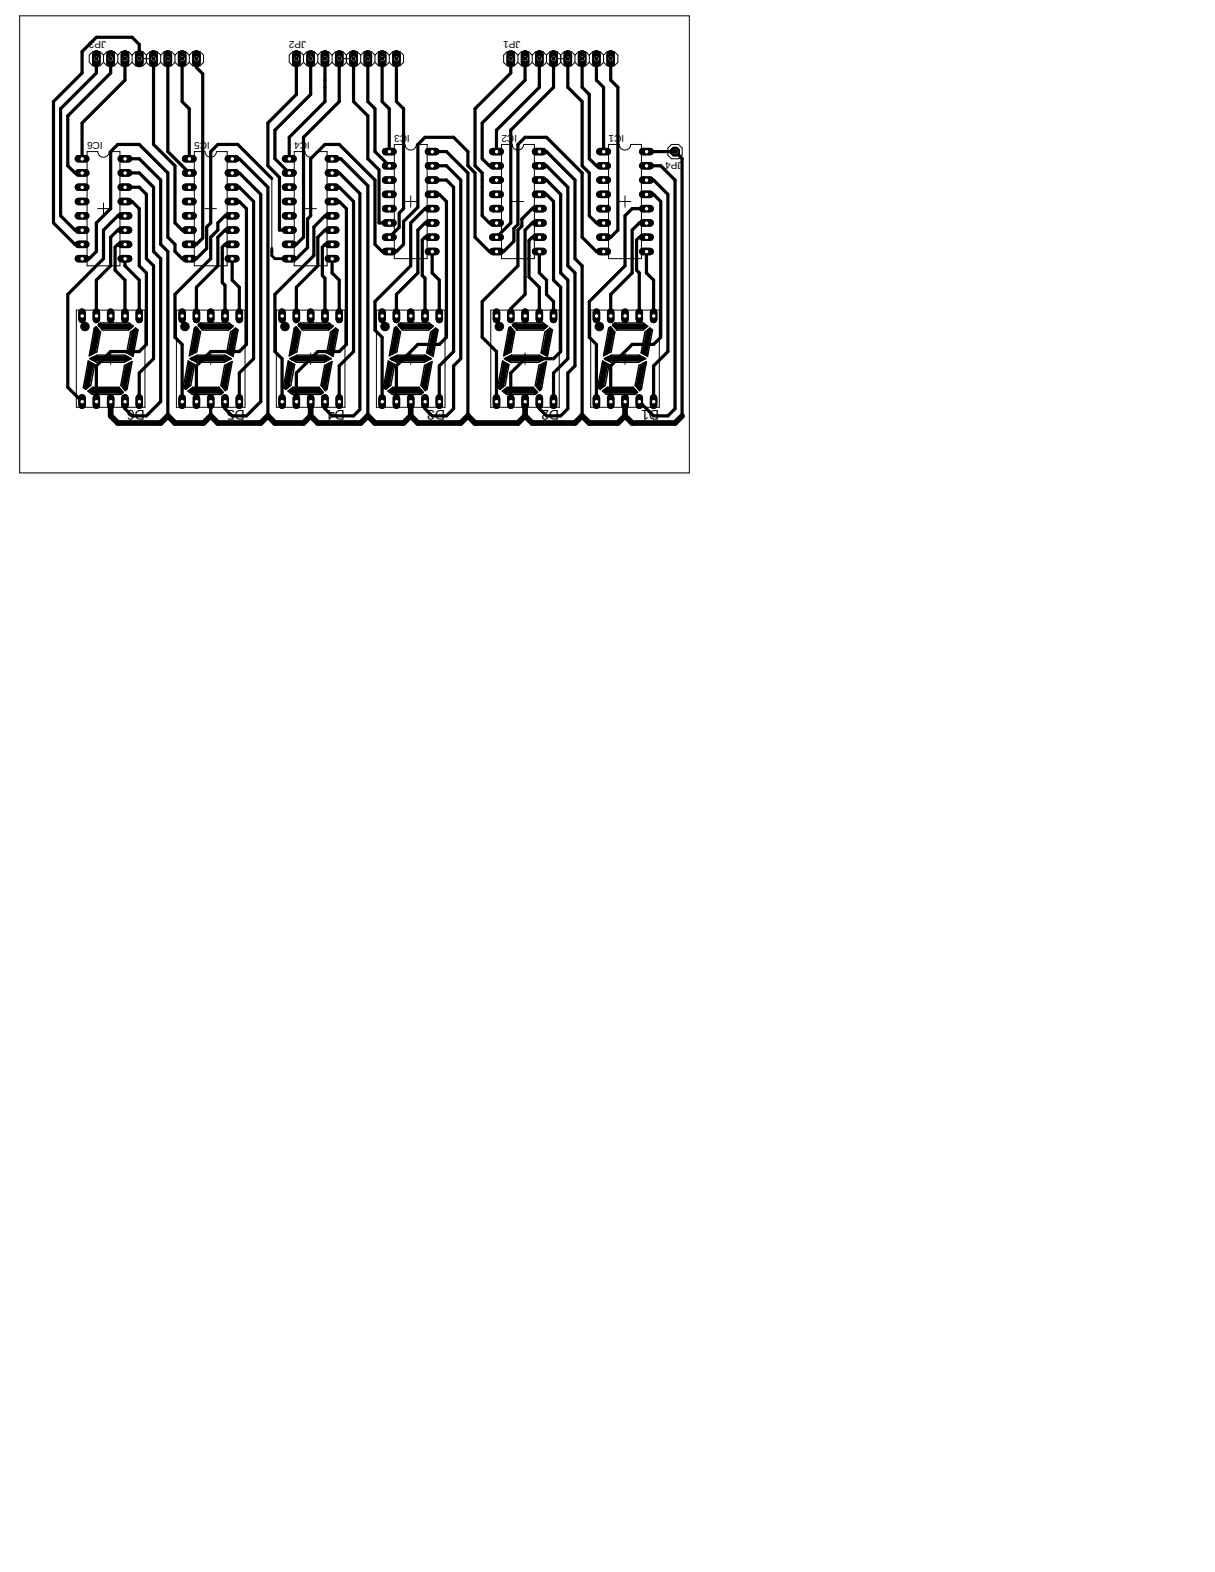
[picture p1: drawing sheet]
<svg xmlns="http://www.w3.org/2000/svg" width="216mm" height="279mm" viewBox="0 0 216 279" stroke-linecap="round" stroke-linejoin="round" font-family="sans-serif">
<defs><g id="words">
<g font-size="2.5">
<text x="25.8" y="72.9" transform="rotate(-180 25.8 72.9)">D6</text>
<text x="43.5" y="72.9" transform="rotate(-180 43.5 72.9)">D5</text>
<text x="61.3" y="72.9" transform="rotate(-180 61.3 72.9)">D4</text>
<text x="79.1" y="72.9" transform="rotate(-180 79.1 72.9)">D3</text>
<text x="99.4" y="72.9" transform="rotate(-180 99.4 72.9)">D2</text>
<text x="117.2" y="72.9" transform="rotate(-180 117.2 72.9)">D1</text>
</g>
<g font-size="1.8">
<text x="18.9" y="7.3" transform="rotate(-180 18.9 7.3)">JP3</text>
<text x="54.4" y="7.3" transform="rotate(-180 54.4 7.3)">JP2</text>
<text x="92.5" y="7.3" transform="rotate(-180 92.5 7.3)">JP1</text>
<text x="18.2" y="25.3" transform="rotate(-180 18.2 25.3)">IC6</text>
<text x="35.5" y="25.3" transform="rotate(-180 35.5 25.3)">5</text>
<text x="37.3" y="25.3" transform="rotate(-180 37.3 25.3)">IC</text>
<text x="55.1" y="25.3" transform="rotate(-180 55.1 25.3)">IC4</text>
<text x="72.8" y="24" transform="rotate(-180 72.8 24)">IC3</text>
<text x="91.9" y="24" transform="rotate(-180 91.9 24)">IC2</text>
<text x="110.9" y="24" transform="rotate(-180 110.9 24)">IC1</text>
<text x="121.3" y="28.8" transform="rotate(-180 121.3 28.8)">JP4</text>
</g>
</g></defs>
<path d="M116.1 55.5v1.3" fill="none" stroke="#000" stroke-width="1.3"/>
<circle cx="116.2" cy="56.2" r=".4" fill="#fff" stroke="#000" stroke-width=".18"/>
<path d="M113.6 55.5v1.3" fill="none" stroke="#000" stroke-width="1.3"/>
<circle cx="113.6" cy="56.2" r=".4" fill="#fff" stroke="#000" stroke-width=".18"/>
<path d="M111.1 55.5v1.3" fill="none" stroke="#000" stroke-width="1.3"/>
<circle cx="111.1" cy="56.2" r=".4" fill="#fff" stroke="#000" stroke-width=".18"/>
<path d="M108.5 55.5v1.3" fill="none" stroke="#000" stroke-width="1.3"/>
<circle cx="108.5" cy="56.2" r=".4" fill="#fff" stroke="#000" stroke-width=".18"/>
<path d="M106 55.5v1.3" fill="none" stroke="#000" stroke-width="1.3"/>
<circle cx="106" cy="56.2" r=".4" fill="#fff" stroke="#000" stroke-width=".18"/>
<path d="M106 70.7v1.3" fill="none" stroke="#000" stroke-width="1.3"/>
<circle cx="106" cy="71.4" r=".4" fill="#fff" stroke="#000" stroke-width=".18"/>
<path d="M108.5 70.7v1.3" fill="none" stroke="#000" stroke-width="1.3"/>
<circle cx="108.5" cy="71.4" r=".4" fill="#fff" stroke="#000" stroke-width=".18"/>
<path d="M111.1 70.7v1.3" fill="none" stroke="#000" stroke-width="1.3"/>
<circle cx="111.1" cy="71.4" r=".4" fill="#fff" stroke="#000" stroke-width=".18"/>
<path d="M113.6 70.7v1.3" fill="none" stroke="#000" stroke-width="1.3"/>
<circle cx="113.6" cy="71.4" r=".4" fill="#fff" stroke="#000" stroke-width=".18"/>
<path d="M116.1 70.7v1.3" fill="none" stroke="#000" stroke-width="1.3"/>
<circle cx="116.2" cy="71.4" r=".4" fill="#fff" stroke="#000" stroke-width=".18"/>
<path d="M98.4 55.5v1.3" fill="none" stroke="#000" stroke-width="1.3"/>
<circle cx="98.4" cy="56.2" r=".4" fill="#fff" stroke="#000" stroke-width=".18"/>
<path d="M95.8 55.5v1.3" fill="none" stroke="#000" stroke-width="1.3"/>
<circle cx="95.9" cy="56.2" r=".4" fill="#fff" stroke="#000" stroke-width=".18"/>
<path d="M93.3 55.5v1.3" fill="none" stroke="#000" stroke-width="1.3"/>
<circle cx="93.3" cy="56.2" r=".4" fill="#fff" stroke="#000" stroke-width=".18"/>
<path d="M90.8 55.5v1.3" fill="none" stroke="#000" stroke-width="1.3"/>
<circle cx="90.8" cy="56.2" r=".4" fill="#fff" stroke="#000" stroke-width=".18"/>
<path d="M88.2 55.5v1.3" fill="none" stroke="#000" stroke-width="1.3"/>
<circle cx="88.2" cy="56.2" r=".4" fill="#fff" stroke="#000" stroke-width=".18"/>
<path d="M88.2 70.7v1.3" fill="none" stroke="#000" stroke-width="1.3"/>
<circle cx="88.2" cy="71.4" r=".4" fill="#fff" stroke="#000" stroke-width=".18"/>
<path d="M90.8 70.7v1.3" fill="none" stroke="#000" stroke-width="1.3"/>
<circle cx="90.8" cy="71.4" r=".4" fill="#fff" stroke="#000" stroke-width=".18"/>
<path d="M93.3 70.7v1.3" fill="none" stroke="#000" stroke-width="1.3"/>
<circle cx="93.3" cy="71.4" r=".4" fill="#fff" stroke="#000" stroke-width=".18"/>
<path d="M95.8 70.7v1.3" fill="none" stroke="#000" stroke-width="1.3"/>
<circle cx="95.9" cy="71.4" r=".4" fill="#fff" stroke="#000" stroke-width=".18"/>
<path d="M98.4 70.7v1.3" fill="none" stroke="#000" stroke-width="1.3"/>
<circle cx="98.4" cy="71.4" r=".4" fill="#fff" stroke="#000" stroke-width=".18"/>
<path d="M78.1 55.5v1.3" fill="none" stroke="#000" stroke-width="1.3"/>
<circle cx="78.1" cy="56.2" r=".4" fill="#fff" stroke="#000" stroke-width=".18"/>
<path d="M75.5 55.5v1.3" fill="none" stroke="#000" stroke-width="1.3"/>
<circle cx="75.5" cy="56.2" r=".4" fill="#fff" stroke="#000" stroke-width=".18"/>
<path d="M73 55.5v1.3" fill="none" stroke="#000" stroke-width="1.3"/>
<circle cx="73" cy="56.2" r=".4" fill="#fff" stroke="#000" stroke-width=".18"/>
<path d="M70.4 55.5v1.3" fill="none" stroke="#000" stroke-width="1.3"/>
<circle cx="70.5" cy="56.2" r=".4" fill="#fff" stroke="#000" stroke-width=".18"/>
<path d="M67.9 55.5v1.3" fill="none" stroke="#000" stroke-width="1.3"/>
<circle cx="67.9" cy="56.2" r=".4" fill="#fff" stroke="#000" stroke-width=".18"/>
<path d="M67.9 70.7v1.3" fill="none" stroke="#000" stroke-width="1.3"/>
<circle cx="67.9" cy="71.4" r=".4" fill="#fff" stroke="#000" stroke-width=".18"/>
<path d="M70.4 70.7v1.3" fill="none" stroke="#000" stroke-width="1.3"/>
<circle cx="70.5" cy="71.4" r=".4" fill="#fff" stroke="#000" stroke-width=".18"/>
<path d="M73 70.7v1.3" fill="none" stroke="#000" stroke-width="1.3"/>
<circle cx="73" cy="71.4" r=".4" fill="#fff" stroke="#000" stroke-width=".18"/>
<path d="M75.5 70.7v1.3" fill="none" stroke="#000" stroke-width="1.3"/>
<circle cx="75.5" cy="71.4" r=".4" fill="#fff" stroke="#000" stroke-width=".18"/>
<path d="M78.1 70.7v1.3" fill="none" stroke="#000" stroke-width="1.3"/>
<circle cx="78.1" cy="71.4" r=".4" fill="#fff" stroke="#000" stroke-width=".18"/>
<path d="M60.3 55.5v1.3" fill="none" stroke="#000" stroke-width="1.3"/>
<circle cx="60.3" cy="56.2" r=".4" fill="#fff" stroke="#000" stroke-width=".18"/>
<path d="M57.7 55.5v1.3" fill="none" stroke="#000" stroke-width="1.3"/>
<circle cx="57.8" cy="56.2" r=".4" fill="#fff" stroke="#000" stroke-width=".18"/>
<path d="M55.2 55.5v1.3" fill="none" stroke="#000" stroke-width="1.3"/>
<circle cx="55.2" cy="56.2" r=".4" fill="#fff" stroke="#000" stroke-width=".18"/>
<path d="M52.7 55.5v1.3" fill="none" stroke="#000" stroke-width="1.3"/>
<circle cx="52.7" cy="56.2" r=".4" fill="#fff" stroke="#000" stroke-width=".18"/>
<path d="M50.1 55.5v1.3" fill="none" stroke="#000" stroke-width="1.3"/>
<circle cx="50.1" cy="56.2" r=".4" fill="#fff" stroke="#000" stroke-width=".18"/>
<path d="M50.1 70.7v1.3" fill="none" stroke="#000" stroke-width="1.3"/>
<circle cx="50.1" cy="71.4" r=".4" fill="#fff" stroke="#000" stroke-width=".18"/>
<path d="M52.7 70.7v1.3" fill="none" stroke="#000" stroke-width="1.3"/>
<circle cx="52.7" cy="71.4" r=".4" fill="#fff" stroke="#000" stroke-width=".18"/>
<path d="M55.2 70.7v1.3" fill="none" stroke="#000" stroke-width="1.3"/>
<circle cx="55.2" cy="71.4" r=".4" fill="#fff" stroke="#000" stroke-width=".18"/>
<path d="M57.7 70.7v1.3" fill="none" stroke="#000" stroke-width="1.3"/>
<circle cx="57.8" cy="71.4" r=".4" fill="#fff" stroke="#000" stroke-width=".18"/>
<path d="M60.3 70.7v1.3" fill="none" stroke="#000" stroke-width="1.3"/>
<circle cx="60.3" cy="71.4" r=".4" fill="#fff" stroke="#000" stroke-width=".18"/>
<path d="M42.5 55.5v1.3" fill="none" stroke="#000" stroke-width="1.3"/>
<circle cx="42.5" cy="56.2" r=".4" fill="#fff" stroke="#000" stroke-width=".18"/>
<path d="M40 55.5v1.3" fill="none" stroke="#000" stroke-width="1.3"/>
<circle cx="40" cy="56.2" r=".4" fill="#fff" stroke="#000" stroke-width=".18"/>
<path d="M37.4 55.5v1.3" fill="none" stroke="#000" stroke-width="1.3"/>
<circle cx="37.5" cy="56.2" r=".4" fill="#fff" stroke="#000" stroke-width=".18"/>
<path d="M34.9 55.5v1.3" fill="none" stroke="#000" stroke-width="1.3"/>
<circle cx="34.9" cy="56.2" r=".4" fill="#fff" stroke="#000" stroke-width=".18"/>
<path d="M32.4 55.5v1.3" fill="none" stroke="#000" stroke-width="1.3"/>
<circle cx="32.4" cy="56.2" r=".4" fill="#fff" stroke="#000" stroke-width=".18"/>
<path d="M32.4 70.7v1.3" fill="none" stroke="#000" stroke-width="1.3"/>
<circle cx="32.4" cy="71.4" r=".4" fill="#fff" stroke="#000" stroke-width=".18"/>
<path d="M34.9 70.7v1.3" fill="none" stroke="#000" stroke-width="1.3"/>
<circle cx="34.9" cy="71.4" r=".4" fill="#fff" stroke="#000" stroke-width=".18"/>
<path d="M37.4 70.7v1.3" fill="none" stroke="#000" stroke-width="1.3"/>
<circle cx="37.5" cy="71.4" r=".4" fill="#fff" stroke="#000" stroke-width=".18"/>
<path d="M40 70.7v1.3" fill="none" stroke="#000" stroke-width="1.3"/>
<circle cx="40" cy="71.4" r=".4" fill="#fff" stroke="#000" stroke-width=".18"/>
<path d="M42.5 70.7v1.3" fill="none" stroke="#000" stroke-width="1.3"/>
<circle cx="42.5" cy="71.4" r=".4" fill="#fff" stroke="#000" stroke-width=".18"/>
<path d="M24.7 55.5v1.3" fill="none" stroke="#000" stroke-width="1.3"/>
<circle cx="24.8" cy="56.2" r=".4" fill="#fff" stroke="#000" stroke-width=".18"/>
<path d="M22.2 55.5v1.3" fill="none" stroke="#000" stroke-width="1.3"/>
<circle cx="22.2" cy="56.2" r=".4" fill="#fff" stroke="#000" stroke-width=".18"/>
<path d="M19.7 55.5v1.3" fill="none" stroke="#000" stroke-width="1.3"/>
<circle cx="19.7" cy="56.2" r=".4" fill="#fff" stroke="#000" stroke-width=".18"/>
<path d="M17.1 55.5v1.3" fill="none" stroke="#000" stroke-width="1.3"/>
<circle cx="17.1" cy="56.2" r=".4" fill="#fff" stroke="#000" stroke-width=".18"/>
<path d="M14.6 55.5v1.3" fill="none" stroke="#000" stroke-width="1.3"/>
<circle cx="14.6" cy="56.2" r=".4" fill="#fff" stroke="#000" stroke-width=".18"/>
<path d="M14.6 70.7v1.3" fill="none" stroke="#000" stroke-width="1.3"/>
<circle cx="14.6" cy="71.4" r=".4" fill="#fff" stroke="#000" stroke-width=".18"/>
<path d="M17.1 70.7v1.3" fill="none" stroke="#000" stroke-width="1.3"/>
<circle cx="17.1" cy="71.4" r=".4" fill="#fff" stroke="#000" stroke-width=".18"/>
<path d="M19.7 70.7v1.3" fill="none" stroke="#000" stroke-width="1.3"/>
<circle cx="19.7" cy="71.4" r=".4" fill="#fff" stroke="#000" stroke-width=".18"/>
<path d="M22.2 70.7v1.3" fill="none" stroke="#000" stroke-width="1.3"/>
<circle cx="22.2" cy="71.4" r=".4" fill="#fff" stroke="#000" stroke-width=".18"/>
<path d="M24.7 70.7v1.3" fill="none" stroke="#000" stroke-width="1.3"/>
<circle cx="24.8" cy="71.4" r=".4" fill="#fff" stroke="#000" stroke-width=".18"/>
<path d="M106.6 26.9h1.3" fill="none" stroke="#000" stroke-width="1.3"/>
<circle cx="107.3" cy="27" r=".4" fill="#fff" stroke="#000" stroke-width=".18"/>
<path d="M106.6 29.5h1.3" fill="none" stroke="#000" stroke-width="1.3"/>
<circle cx="107.3" cy="29.5" r=".4" fill="#fff" stroke="#000" stroke-width=".18"/>
<path d="M106.6 42.2h1.3" fill="none" stroke="#000" stroke-width="1.3"/>
<circle cx="107.3" cy="42.2" r=".4" fill="#fff" stroke="#000" stroke-width=".18"/>
<path d="M106.6 44.7h1.3" fill="none" stroke="#000" stroke-width="1.3"/>
<circle cx="107.3" cy="44.7" r=".4" fill="#fff" stroke="#000" stroke-width=".18"/>
<path d="M106.6 32h1.3" fill="none" stroke="#000" stroke-width="1.3"/>
<circle cx="107.3" cy="32" r=".4" fill="#fff" stroke="#000" stroke-width=".18"/>
<path d="M106.6 34.5h1.3" fill="none" stroke="#000" stroke-width="1.3"/>
<circle cx="107.3" cy="34.6" r=".4" fill="#fff" stroke="#000" stroke-width=".18"/>
<path d="M106.6 39.6h1.3" fill="none" stroke="#000" stroke-width="1.3"/>
<circle cx="107.3" cy="39.6" r=".4" fill="#fff" stroke="#000" stroke-width=".18"/>
<path d="M106.6 37.1h1.3" fill="none" stroke="#000" stroke-width="1.3"/>
<circle cx="107.3" cy="37.1" r=".4" fill="#fff" stroke="#000" stroke-width=".18"/>
<path d="M114.2 44.7h1.3" fill="none" stroke="#000" stroke-width="1.3"/>
<circle cx="114.9" cy="44.7" r=".4" fill="#fff" stroke="#000" stroke-width=".18"/>
<path d="M114.2 42.2h1.3" fill="none" stroke="#000" stroke-width="1.3"/>
<circle cx="114.9" cy="42.2" r=".4" fill="#fff" stroke="#000" stroke-width=".18"/>
<path d="M114.2 39.6h1.3" fill="none" stroke="#000" stroke-width="1.3"/>
<circle cx="114.9" cy="39.6" r=".4" fill="#fff" stroke="#000" stroke-width=".18"/>
<path d="M114.2 37.1h1.3" fill="none" stroke="#000" stroke-width="1.3"/>
<circle cx="114.9" cy="37.1" r=".4" fill="#fff" stroke="#000" stroke-width=".18"/>
<path d="M114.2 34.5h1.3" fill="none" stroke="#000" stroke-width="1.3"/>
<circle cx="114.9" cy="34.6" r=".4" fill="#fff" stroke="#000" stroke-width=".18"/>
<path d="M114.2 32h1.3" fill="none" stroke="#000" stroke-width="1.3"/>
<circle cx="114.9" cy="32" r=".4" fill="#fff" stroke="#000" stroke-width=".18"/>
<path d="M114.2 29.5h1.3" fill="none" stroke="#000" stroke-width="1.3"/>
<circle cx="114.9" cy="29.5" r=".4" fill="#fff" stroke="#000" stroke-width=".18"/>
<path d="M114.2 26.9h1.3" fill="none" stroke="#000" stroke-width="1.3"/>
<circle cx="114.9" cy="27" r=".4" fill="#fff" stroke="#000" stroke-width=".18"/>
<path d="M87.6 26.9h1.3" fill="none" stroke="#000" stroke-width="1.3"/>
<circle cx="88.2" cy="27" r=".4" fill="#fff" stroke="#000" stroke-width=".18"/>
<path d="M87.6 29.5h1.3" fill="none" stroke="#000" stroke-width="1.3"/>
<circle cx="88.2" cy="29.5" r=".4" fill="#fff" stroke="#000" stroke-width=".18"/>
<path d="M87.6 42.2h1.3" fill="none" stroke="#000" stroke-width="1.3"/>
<circle cx="88.2" cy="42.2" r=".4" fill="#fff" stroke="#000" stroke-width=".18"/>
<path d="M87.6 44.7h1.3" fill="none" stroke="#000" stroke-width="1.3"/>
<circle cx="88.2" cy="44.7" r=".4" fill="#fff" stroke="#000" stroke-width=".18"/>
<path d="M87.6 32h1.3" fill="none" stroke="#000" stroke-width="1.3"/>
<circle cx="88.2" cy="32" r=".4" fill="#fff" stroke="#000" stroke-width=".18"/>
<path d="M87.6 34.5h1.3" fill="none" stroke="#000" stroke-width="1.3"/>
<circle cx="88.2" cy="34.6" r=".4" fill="#fff" stroke="#000" stroke-width=".18"/>
<path d="M87.6 39.6h1.3" fill="none" stroke="#000" stroke-width="1.3"/>
<circle cx="88.2" cy="39.6" r=".4" fill="#fff" stroke="#000" stroke-width=".18"/>
<path d="M87.6 37.1h1.3" fill="none" stroke="#000" stroke-width="1.3"/>
<circle cx="88.2" cy="37.1" r=".4" fill="#fff" stroke="#000" stroke-width=".18"/>
<path d="M95.2 44.7h1.3" fill="none" stroke="#000" stroke-width="1.3"/>
<circle cx="95.9" cy="44.7" r=".4" fill="#fff" stroke="#000" stroke-width=".18"/>
<path d="M95.2 42.2h1.3" fill="none" stroke="#000" stroke-width="1.3"/>
<circle cx="95.9" cy="42.2" r=".4" fill="#fff" stroke="#000" stroke-width=".18"/>
<path d="M95.2 39.6h1.3" fill="none" stroke="#000" stroke-width="1.3"/>
<circle cx="95.9" cy="39.6" r=".4" fill="#fff" stroke="#000" stroke-width=".18"/>
<path d="M95.2 37.1h1.3" fill="none" stroke="#000" stroke-width="1.3"/>
<circle cx="95.9" cy="37.1" r=".4" fill="#fff" stroke="#000" stroke-width=".18"/>
<path d="M95.2 34.5h1.3" fill="none" stroke="#000" stroke-width="1.3"/>
<circle cx="95.9" cy="34.6" r=".4" fill="#fff" stroke="#000" stroke-width=".18"/>
<path d="M95.2 32h1.3" fill="none" stroke="#000" stroke-width="1.3"/>
<circle cx="95.9" cy="32" r=".4" fill="#fff" stroke="#000" stroke-width=".18"/>
<path d="M95.2 29.5h1.3" fill="none" stroke="#000" stroke-width="1.3"/>
<circle cx="95.9" cy="29.5" r=".4" fill="#fff" stroke="#000" stroke-width=".18"/>
<path d="M95.2 26.9h1.3" fill="none" stroke="#000" stroke-width="1.3"/>
<circle cx="95.9" cy="27" r=".4" fill="#fff" stroke="#000" stroke-width=".18"/>
<path d="M68.5 26.9h1.3" fill="none" stroke="#000" stroke-width="1.3"/>
<circle cx="69.2" cy="27" r=".4" fill="#fff" stroke="#000" stroke-width=".18"/>
<path d="M68.5 29.5h1.3" fill="none" stroke="#000" stroke-width="1.3"/>
<circle cx="69.2" cy="29.5" r=".4" fill="#fff" stroke="#000" stroke-width=".18"/>
<path d="M68.5 42.2h1.3" fill="none" stroke="#000" stroke-width="1.3"/>
<circle cx="69.2" cy="42.2" r=".4" fill="#fff" stroke="#000" stroke-width=".18"/>
<path d="M68.5 44.7h1.3" fill="none" stroke="#000" stroke-width="1.3"/>
<circle cx="69.2" cy="44.7" r=".4" fill="#fff" stroke="#000" stroke-width=".18"/>
<path d="M68.5 32h1.3" fill="none" stroke="#000" stroke-width="1.3"/>
<circle cx="69.2" cy="32" r=".4" fill="#fff" stroke="#000" stroke-width=".18"/>
<path d="M68.5 34.5h1.3" fill="none" stroke="#000" stroke-width="1.3"/>
<circle cx="69.2" cy="34.6" r=".4" fill="#fff" stroke="#000" stroke-width=".18"/>
<path d="M68.5 39.6h1.3" fill="none" stroke="#000" stroke-width="1.3"/>
<circle cx="69.2" cy="39.6" r=".4" fill="#fff" stroke="#000" stroke-width=".18"/>
<path d="M68.5 37.1h1.3" fill="none" stroke="#000" stroke-width="1.3"/>
<circle cx="69.2" cy="37.1" r=".4" fill="#fff" stroke="#000" stroke-width=".18"/>
<path d="M76.1 44.7h1.3" fill="none" stroke="#000" stroke-width="1.3"/>
<circle cx="76.8" cy="44.7" r=".4" fill="#fff" stroke="#000" stroke-width=".18"/>
<path d="M76.1 42.2h1.3" fill="none" stroke="#000" stroke-width="1.3"/>
<circle cx="76.8" cy="42.2" r=".4" fill="#fff" stroke="#000" stroke-width=".18"/>
<path d="M76.1 39.6h1.3" fill="none" stroke="#000" stroke-width="1.3"/>
<circle cx="76.8" cy="39.6" r=".4" fill="#fff" stroke="#000" stroke-width=".18"/>
<path d="M76.1 37.1h1.3" fill="none" stroke="#000" stroke-width="1.3"/>
<circle cx="76.8" cy="37.1" r=".4" fill="#fff" stroke="#000" stroke-width=".18"/>
<path d="M76.1 34.5h1.3" fill="none" stroke="#000" stroke-width="1.3"/>
<circle cx="76.8" cy="34.6" r=".4" fill="#fff" stroke="#000" stroke-width=".18"/>
<path d="M76.1 32h1.3" fill="none" stroke="#000" stroke-width="1.3"/>
<circle cx="76.8" cy="32" r=".4" fill="#fff" stroke="#000" stroke-width=".18"/>
<path d="M76.1 29.5h1.3" fill="none" stroke="#000" stroke-width="1.3"/>
<circle cx="76.8" cy="29.5" r=".4" fill="#fff" stroke="#000" stroke-width=".18"/>
<path d="M76.1 26.9h1.3" fill="none" stroke="#000" stroke-width="1.3"/>
<circle cx="76.8" cy="27" r=".4" fill="#fff" stroke="#000" stroke-width=".18"/>
<path d="M50.7 28.2h1.4" fill="none" stroke="#000" stroke-width="1.3"/>
<circle cx="51.4" cy="28.2" r=".4" fill="#fff" stroke="#000" stroke-width=".18"/>
<path d="M50.7 30.7h1.4" fill="none" stroke="#000" stroke-width="1.3"/>
<circle cx="51.4" cy="30.8" r=".4" fill="#fff" stroke="#000" stroke-width=".18"/>
<path d="M50.7 43.4h1.4" fill="none" stroke="#000" stroke-width="1.3"/>
<circle cx="51.4" cy="43.5" r=".4" fill="#fff" stroke="#000" stroke-width=".18"/>
<path d="M50.7 46h1.4" fill="none" stroke="#000" stroke-width="1.3"/>
<circle cx="51.4" cy="46" r=".4" fill="#fff" stroke="#000" stroke-width=".18"/>
<path d="M50.7 33.3h1.4" fill="none" stroke="#000" stroke-width="1.3"/>
<circle cx="51.4" cy="33.3" r=".4" fill="#fff" stroke="#000" stroke-width=".18"/>
<path d="M50.7 35.8h1.4" fill="none" stroke="#000" stroke-width="1.3"/>
<circle cx="51.4" cy="35.8" r=".4" fill="#fff" stroke="#000" stroke-width=".18"/>
<path d="M50.7 40.9h1.4" fill="none" stroke="#000" stroke-width="1.3"/>
<circle cx="51.4" cy="40.9" r=".4" fill="#fff" stroke="#000" stroke-width=".18"/>
<path d="M50.7 38.4h1.4" fill="none" stroke="#000" stroke-width="1.3"/>
<circle cx="51.4" cy="38.4" r=".4" fill="#fff" stroke="#000" stroke-width=".18"/>
<path d="M58.4 46h1.3" fill="none" stroke="#000" stroke-width="1.3"/>
<circle cx="59" cy="46" r=".4" fill="#fff" stroke="#000" stroke-width=".18"/>
<path d="M58.4 43.4h1.3" fill="none" stroke="#000" stroke-width="1.3"/>
<circle cx="59" cy="43.5" r=".4" fill="#fff" stroke="#000" stroke-width=".18"/>
<path d="M58.4 40.9h1.3" fill="none" stroke="#000" stroke-width="1.3"/>
<circle cx="59" cy="40.9" r=".4" fill="#fff" stroke="#000" stroke-width=".18"/>
<path d="M58.4 38.4h1.3" fill="none" stroke="#000" stroke-width="1.3"/>
<circle cx="59" cy="38.4" r=".4" fill="#fff" stroke="#000" stroke-width=".18"/>
<path d="M58.4 35.8h1.3" fill="none" stroke="#000" stroke-width="1.3"/>
<circle cx="59" cy="35.8" r=".4" fill="#fff" stroke="#000" stroke-width=".18"/>
<path d="M58.4 33.3h1.3" fill="none" stroke="#000" stroke-width="1.3"/>
<circle cx="59" cy="33.3" r=".4" fill="#fff" stroke="#000" stroke-width=".18"/>
<path d="M58.4 30.7h1.3" fill="none" stroke="#000" stroke-width="1.3"/>
<circle cx="59" cy="30.8" r=".4" fill="#fff" stroke="#000" stroke-width=".18"/>
<path d="M58.4 28.2h1.3" fill="none" stroke="#000" stroke-width="1.3"/>
<circle cx="59" cy="28.2" r=".4" fill="#fff" stroke="#000" stroke-width=".18"/>
<path d="M33 28.2h1.3" fill="none" stroke="#000" stroke-width="1.3"/>
<circle cx="33.7" cy="28.2" r=".4" fill="#fff" stroke="#000" stroke-width=".18"/>
<path d="M33 30.7h1.3" fill="none" stroke="#000" stroke-width="1.3"/>
<circle cx="33.7" cy="30.8" r=".4" fill="#fff" stroke="#000" stroke-width=".18"/>
<path d="M33 43.4h1.3" fill="none" stroke="#000" stroke-width="1.3"/>
<circle cx="33.7" cy="43.5" r=".4" fill="#fff" stroke="#000" stroke-width=".18"/>
<path d="M33 46h1.3" fill="none" stroke="#000" stroke-width="1.3"/>
<circle cx="33.7" cy="46" r=".4" fill="#fff" stroke="#000" stroke-width=".18"/>
<path d="M33 33.3h1.3" fill="none" stroke="#000" stroke-width="1.3"/>
<circle cx="33.7" cy="33.3" r=".4" fill="#fff" stroke="#000" stroke-width=".18"/>
<path d="M33 35.8h1.3" fill="none" stroke="#000" stroke-width="1.3"/>
<circle cx="33.7" cy="35.8" r=".4" fill="#fff" stroke="#000" stroke-width=".18"/>
<path d="M33 40.9h1.3" fill="none" stroke="#000" stroke-width="1.3"/>
<circle cx="33.7" cy="40.9" r=".4" fill="#fff" stroke="#000" stroke-width=".18"/>
<path d="M33 38.4h1.3" fill="none" stroke="#000" stroke-width="1.3"/>
<circle cx="33.7" cy="38.4" r=".4" fill="#fff" stroke="#000" stroke-width=".18"/>
<path d="M40.6 46h1.3" fill="none" stroke="#000" stroke-width="1.3"/>
<circle cx="41.3" cy="46" r=".4" fill="#fff" stroke="#000" stroke-width=".18"/>
<path d="M40.6 43.4h1.3" fill="none" stroke="#000" stroke-width="1.3"/>
<circle cx="41.3" cy="43.5" r=".4" fill="#fff" stroke="#000" stroke-width=".18"/>
<path d="M40.6 40.9h1.3" fill="none" stroke="#000" stroke-width="1.3"/>
<circle cx="41.3" cy="40.9" r=".4" fill="#fff" stroke="#000" stroke-width=".18"/>
<path d="M40.6 38.4h1.3" fill="none" stroke="#000" stroke-width="1.3"/>
<circle cx="41.3" cy="38.4" r=".4" fill="#fff" stroke="#000" stroke-width=".18"/>
<path d="M40.6 35.8h1.3" fill="none" stroke="#000" stroke-width="1.3"/>
<circle cx="41.3" cy="35.8" r=".4" fill="#fff" stroke="#000" stroke-width=".18"/>
<path d="M40.6 33.3h1.3" fill="none" stroke="#000" stroke-width="1.3"/>
<circle cx="41.3" cy="33.3" r=".4" fill="#fff" stroke="#000" stroke-width=".18"/>
<path d="M40.6 30.7h1.3" fill="none" stroke="#000" stroke-width="1.3"/>
<circle cx="41.3" cy="30.8" r=".4" fill="#fff" stroke="#000" stroke-width=".18"/>
<path d="M40.6 28.2h1.3" fill="none" stroke="#000" stroke-width="1.3"/>
<circle cx="41.3" cy="28.2" r=".4" fill="#fff" stroke="#000" stroke-width=".18"/>
<path d="M13.9 28.2h1.3" fill="none" stroke="#000" stroke-width="1.3"/>
<circle cx="14.6" cy="28.2" r=".4" fill="#fff" stroke="#000" stroke-width=".18"/>
<path d="M13.9 30.7h1.3" fill="none" stroke="#000" stroke-width="1.3"/>
<circle cx="14.6" cy="30.8" r=".4" fill="#fff" stroke="#000" stroke-width=".18"/>
<path d="M13.9 43.4h1.3" fill="none" stroke="#000" stroke-width="1.3"/>
<circle cx="14.6" cy="43.5" r=".4" fill="#fff" stroke="#000" stroke-width=".18"/>
<path d="M13.9 46h1.3" fill="none" stroke="#000" stroke-width="1.3"/>
<circle cx="14.6" cy="46" r=".4" fill="#fff" stroke="#000" stroke-width=".18"/>
<path d="M13.9 33.3h1.3" fill="none" stroke="#000" stroke-width="1.3"/>
<circle cx="14.6" cy="33.3" r=".4" fill="#fff" stroke="#000" stroke-width=".18"/>
<path d="M13.9 35.8h1.3" fill="none" stroke="#000" stroke-width="1.3"/>
<circle cx="14.6" cy="35.8" r=".4" fill="#fff" stroke="#000" stroke-width=".18"/>
<path d="M13.9 40.9h1.3" fill="none" stroke="#000" stroke-width="1.3"/>
<circle cx="14.6" cy="40.9" r=".4" fill="#fff" stroke="#000" stroke-width=".18"/>
<path d="M13.9 38.4h1.3" fill="none" stroke="#000" stroke-width="1.3"/>
<circle cx="14.6" cy="38.4" r=".4" fill="#fff" stroke="#000" stroke-width=".18"/>
<path d="M21.5 46h1.4" fill="none" stroke="#000" stroke-width="1.3"/>
<circle cx="22.2" cy="46" r=".4" fill="#fff" stroke="#000" stroke-width=".18"/>
<path d="M21.5 43.4h1.4" fill="none" stroke="#000" stroke-width="1.3"/>
<circle cx="22.2" cy="43.5" r=".4" fill="#fff" stroke="#000" stroke-width=".18"/>
<path d="M21.5 40.9h1.4" fill="none" stroke="#000" stroke-width="1.3"/>
<circle cx="22.2" cy="40.9" r=".4" fill="#fff" stroke="#000" stroke-width=".18"/>
<path d="M21.5 38.4h1.4" fill="none" stroke="#000" stroke-width="1.3"/>
<circle cx="22.2" cy="38.4" r=".4" fill="#fff" stroke="#000" stroke-width=".18"/>
<path d="M21.5 35.8h1.4" fill="none" stroke="#000" stroke-width="1.3"/>
<circle cx="22.2" cy="35.8" r=".4" fill="#fff" stroke="#000" stroke-width=".18"/>
<path d="M21.5 33.3h1.4" fill="none" stroke="#000" stroke-width="1.3"/>
<circle cx="22.2" cy="33.3" r=".4" fill="#fff" stroke="#000" stroke-width=".18"/>
<path d="M21.5 30.7h1.4" fill="none" stroke="#000" stroke-width="1.3"/>
<circle cx="22.2" cy="30.8" r=".4" fill="#fff" stroke="#000" stroke-width=".18"/>
<path d="M21.5 28.2h1.4" fill="none" stroke="#000" stroke-width="1.3"/>
<circle cx="22.2" cy="28.2" r=".4" fill="#fff" stroke="#000" stroke-width=".18"/>
<path d="M90.8 9.7v1.5" fill="none" stroke="#000" stroke-width="1.5"/>
<circle cx="90.8" cy="10.5" r=".51" fill="#fff" stroke="#000" stroke-width=".18"/>
<path d="M93.3 9.7v1.5" fill="none" stroke="#000" stroke-width="1.5"/>
<circle cx="93.3" cy="10.5" r=".51" fill="#fff" stroke="#000" stroke-width=".18"/>
<path d="M95.8 9.7v1.5" fill="none" stroke="#000" stroke-width="1.5"/>
<circle cx="95.9" cy="10.5" r=".51" fill="#fff" stroke="#000" stroke-width=".18"/>
<path d="M98.4 9.7v1.5" fill="none" stroke="#000" stroke-width="1.5"/>
<circle cx="98.4" cy="10.5" r=".51" fill="#fff" stroke="#000" stroke-width=".18"/>
<path d="M100.9 9.7v1.5" fill="none" stroke="#000" stroke-width="1.5"/>
<circle cx="100.9" cy="10.5" r=".51" fill="#fff" stroke="#000" stroke-width=".18"/>
<path d="M103.4 9.7v1.5" fill="none" stroke="#000" stroke-width="1.5"/>
<circle cx="103.5" cy="10.5" r=".51" fill="#fff" stroke="#000" stroke-width=".18"/>
<path d="M106 9.7v1.5" fill="none" stroke="#000" stroke-width="1.5"/>
<circle cx="106" cy="10.5" r=".51" fill="#fff" stroke="#000" stroke-width=".18"/>
<path d="M108.5 9.7v1.5" fill="none" stroke="#000" stroke-width="1.5"/>
<circle cx="108.5" cy="10.5" r=".51" fill="#fff" stroke="#000" stroke-width=".18"/>
<path d="M52.7 9.7v1.5" fill="none" stroke="#000" stroke-width="1.5"/>
<circle cx="52.7" cy="10.5" r=".51" fill="#fff" stroke="#000" stroke-width=".18"/>
<path d="M55.2 9.7v1.5" fill="none" stroke="#000" stroke-width="1.5"/>
<circle cx="55.2" cy="10.5" r=".51" fill="#fff" stroke="#000" stroke-width=".18"/>
<path d="M57.7 9.7v1.5" fill="none" stroke="#000" stroke-width="1.5"/>
<circle cx="57.8" cy="10.5" r=".51" fill="#fff" stroke="#000" stroke-width=".18"/>
<path d="M60.3 9.7v1.5" fill="none" stroke="#000" stroke-width="1.5"/>
<circle cx="60.3" cy="10.5" r=".51" fill="#fff" stroke="#000" stroke-width=".18"/>
<path d="M62.8 9.7v1.5" fill="none" stroke="#000" stroke-width="1.5"/>
<circle cx="62.8" cy="10.5" r=".51" fill="#fff" stroke="#000" stroke-width=".18"/>
<path d="M65.4 9.7v1.5" fill="none" stroke="#000" stroke-width="1.5"/>
<circle cx="65.4" cy="10.5" r=".51" fill="#fff" stroke="#000" stroke-width=".18"/>
<path d="M67.9 9.7v1.5" fill="none" stroke="#000" stroke-width="1.5"/>
<circle cx="67.9" cy="10.5" r=".51" fill="#fff" stroke="#000" stroke-width=".18"/>
<path d="M70.4 9.7v1.5" fill="none" stroke="#000" stroke-width="1.5"/>
<circle cx="70.5" cy="10.5" r=".51" fill="#fff" stroke="#000" stroke-width=".18"/>
<path d="M17.1 9.7v1.5" fill="none" stroke="#000" stroke-width="1.5"/>
<circle cx="17.1" cy="10.5" r=".51" fill="#fff" stroke="#000" stroke-width=".18"/>
<path d="M19.7 9.7v1.5" fill="none" stroke="#000" stroke-width="1.5"/>
<circle cx="19.7" cy="10.5" r=".51" fill="#fff" stroke="#000" stroke-width=".18"/>
<path d="M22.2 9.7v1.5" fill="none" stroke="#000" stroke-width="1.5"/>
<circle cx="22.2" cy="10.5" r=".51" fill="#fff" stroke="#000" stroke-width=".18"/>
<path d="M24.7 9.7v1.5" fill="none" stroke="#000" stroke-width="1.5"/>
<circle cx="24.8" cy="10.5" r=".51" fill="#fff" stroke="#000" stroke-width=".18"/>
<path d="M27.3 9.7v1.5" fill="none" stroke="#000" stroke-width="1.5"/>
<circle cx="27.3" cy="10.5" r=".51" fill="#fff" stroke="#000" stroke-width=".18"/>
<path d="M29.8 9.7v1.5" fill="none" stroke="#000" stroke-width="1.5"/>
<circle cx="29.8" cy="10.5" r=".51" fill="#fff" stroke="#000" stroke-width=".18"/>
<path d="M32.4 9.7v1.5" fill="none" stroke="#000" stroke-width="1.5"/>
<circle cx="32.4" cy="10.5" r=".51" fill="#fff" stroke="#000" stroke-width=".18"/>
<path d="M34.9 9.7v1.5" fill="none" stroke="#000" stroke-width="1.5"/>
<circle cx="34.9" cy="10.5" r=".51" fill="#fff" stroke="#000" stroke-width=".18"/>
<circle cx="120" cy="26.9" r=".83" fill="#000" stroke="#000" stroke-width=".18"/>
<circle cx="120" cy="27" r=".51" fill="#fff" stroke="#000" stroke-width=".18"/>
<g fill="none" stroke="#000" stroke-width=".57">
<path d="M17.1 10.4v2.6l-6.3 6.3v19.1l2.5 2.5h1.3M19.7 10.4v2.6l-7.7 7.6v8.9l1.3 1.2h1.3M22.2 10.4v3.8l-7.6 7.7v6.3M24.7 10.4v-2.5l-1.2-1.3h-6.4l-2.5 2.6v3.8l-5.1 5.1v21.5l3.8 3.8h1.3M27.3 10.4v15.3l3.8 3.8v10.1l1.3 1.3h1.2M29.8 10.4v16.5l3.8 3.8M32.4 10.4v7.7l1.2 1.2v8.9M34.9 10.4v1.6l1.1 1.1v29.2l-1.1 1.1h-1.3M52.7 10.4v6.4l-5.1 5.1v7.6l2.1 2v9.4h1.7M55.2 10.4v6.4l-6.3 6.3v5.1l2.5 2.5M57.7 10.4v7.7l-6.3 6.3v3.8M60.3 10.4v7.7l-6.4 6.3v17.8l-1.2 1.2h-1.3"/>
<path d="M62.8 9.2v8.9l2.6 2.5v7.6l2 2v9.4h1.8M65.4 10.4v7.7l1.2 1.2v7.6l2.6 2.6M67.9 10.4v7.7l1.3 1.2v7.6M70.4 10.4v7.7l1.3 1.2v17.8l-.8 .8v2.5l-1.7 1.8M90.8 10.4v2.6l-6.4 6.3v10.2l1.3 1.2v7.7l1.3 1.2h1.2M93.3 10.4v3.8l-7.6 7.7v6.3l1.3 1.3h1.2M95.8 10.4v5.1l-7.6 7.6v3.8M98.4 10.4v5.1l-7.6 7.6v16.5l-2.6 2.6M100.9 10.4v5.1l2.5 2.6v11.4l1.3 1.2v7.7l1.3 1.2h1.3M103.4 10.4v5.1l1.3 1.3v11.4l1.3 1.3h1.3M106 10.4v3.8l1.3 1.3v11.4M108.5 10.4v3.8l1.3 1.3v25.4l-1.3 1.3h-1.2"/>
<path d="M22.2 35.8h1.3l1.2 1.3v10.1l1.3 1.3v12.7l-1.3 1.3h-5l-2.6 2.5v6.4M22.2 28.2h2.5l3.9 3.8v11.4l1.2 1.3v29.2M22.2 30.7h2.5l2.6 2.6v11.4l1.3 1.3v25.4l-2.6 2.5h-2.5l-1.3-1.3v-1.2M22.2 38.4h-1.3l-2.5 2.5v5.1l-6.4 6.3v16.5l2.6 2.6M22.2 33.3h2.5l1.3 1.2v11.5l1.3 1.2v16.6l-2.6 2.5v5.1M41.3 38.4h-1.3l-1.3 1.2v1.3l-1.3 1.3v3.8l-6.3 6.3v7.6l1.3 1.3v10.2M41.3 30.7h1.2l3.8 3.8v36.9l-2.5 2.5h-2.5l-1.3-1.3v-1.2M41.3 28.2h1.2l5.1 5.1v40.6M41.3 35.8h1.2l1.3 1.3v24.1l-1.3 1.3h-5.1l-2.5 2.5v6.4M41.3 33.3h1.2l2.6 2.5v28l-2.6 2.5v5.1M48.3 31.7l-6.1-6h-3.5l-1.3 1.2v12.7l-.7 .7v3.9l-1.8 1.8h-2.5l-1.3-1.3v-1.3l-1.3-1.2v-11.5l-5.1-5h-3.8l-1.2 1.2v10.2l-2.6 2.5v5.1l-1.2 1.3h-1.3M59 28.2h1.6l4.8 4.8v40.9"/>
<path d="M59 30.7h1.3l3.6 3.7v38.4l-1.1 1.1h-3.8l-1.3-1.3v-1.2M59 35.8h1.3l1.3 1.3v24.1l-1.3 1.3h-3.8l-3.8 3.8v5.1M59 38.4h-1.3l-1.9 1.9v5.1l-6.9 6.9v10.2l1.2 1.3v7.6M59 33.3h1.3l2.5 2.5v26.7l-2.5 2.5v6.4M76.8 26.9h2.5l3.8 3.8v43.2M76.8 39.6h-1.3l-1.2 1.3v7.6l-3.9 3.8v3.8M76.8 37.1h-1.3l-2.5 2.5v7.6l-6.4 6.4v5.1l1.3 1.2v11.5M76.8 34.5h1.3l1.2 1.3v24.1l-1.2 1.3h-3.8l-3.9 3.8v6.4M76.8 29.5h2.5l2.6 2.5v31.8l-1.3 1.2v7.6l-1.3 1.3h-2.5l-1.3-1.3v-1.2M76.8 32h2.5l1.3 1.3v29.2l-2.5 2.5v6.4M95.8 26.9h1.3l5.1 5.1v14l1.2 1.2v26.7M95.8 39.6h-1.2l-1.3 1.3v11.4l-2.5 2.6v1.2"/>
<path d="M95.8 37.1h-1.2l-1.9 1.8v1.3l-.7 .7v6.3l-6.3 6.4v6.3l2.5 2.6v8.9M95.8 29.5h1.3l3.8 3.8v13.9l1.3 1.3v16.5l-1.3 1.3v6.3l-1.3 1.3h-2.5l-1.3-1.3v-1.2M95.8 34.5h1.3l1.3 1.3v14l1.2 1.3v11.4l-1.2 1.3h-5.1l-2.5 2.5v5.1M95.8 32h1.3l2.5 2.5v14l1.3 1.3v14l-2.5 2.5v5.1M114.9 26.9h5.1l1.2 1.3v45.7M114.9 39.6h-1.3l-1.3 1.3v7.6l-3.8 3.8v3.8M114.9 34.5h1.2l1.3 1.3v24.1l-1.3 1.3h-3.8l-3.8 3.8v6.4M114.9 37.1h-2.6l-1.2 1.3v8.8l-6.4 6.4v6.3l1.3 1.3v10.2M114.9 29.5h2.5l2.6 2.5v40.6l-1.3 1.3h-2.6l-2.5-2.5M114.9 32h1.2l2.6 2.5v28l-2.6 2.5v6.4M22.2 40.9h-1.3l-1.2 1.3v5l-2.6 2.6v6.3M22.2 43.4h-1.3l-.5 .5v4.1l1.8 1.8v6.3"/>
<path d="M22.2 46v1.2l2.5 2.6v6.3M41.3 40.9h-1.3l-1.3 1.3v5l-3.8 3.9v5M41.3 43.4h-1.3l-.5 .5v6.3l.5 .5v5.4M41.3 46v3.8l1.2 1.3v5M59 40.9h-1.3l-1.2 1.3v5l-3.8 3.9v5M59 43.4h-1.3l-.4 .5v5.1l.4 .4v6.7M59 46v2.5l1.3 1.3v6.3M76.8 42.2h-1.3l-.5 .5v6.3l.5 .4v6.7M76.8 44.7v3.8l1.3 1.3v6.3M95.8 42.2h-1.2l-.6 .5v6.5l1.8 1.9v5M95.8 44.7v3.8l1.3 1.3v2.5l1.3 1.3v2.5M107.3 44.7h-1.3l-2.6-2.5v-11.5l-6.3-6.3h-3.8l-1.3 1.3v14.2l-.7 .7v2.3l-1.8 1.8h-2.5l-2.6-2.5v-11.5l-1.3-1.2v-2.6l-2.5-2.5h-5.1l-1.2 1.3v11.1l-2.6 2.6v4l-1.3 1.3h-2.5l-1.3-1.3v-11.4l-6.3-6.3h-2.6l-2.5 2.5v10.2l-.5 .5v5.1l-2 2h-2.6"/>
<path d="M114.9 42.2h-1.3l-.5 .5v5.3l.5 .5v7.6M114.9 44.7v3.8l1.2 1.3v6.3M37.4 71.4v2.5"/>
</g>
<path d="M48.3 44.2v1.2l.6 .6h1.2M48.3 44.7h.1" fill="none" stroke="#000" stroke-width=".51"/>
<path d="M19.7 71.4v2.5l1.2 1.3h7.7l1.2-1.3 1.3 1.3h5.1l1.2-1.3 1.3 1.3h7.6l1.3-1.3 1.3 1.3h5l1.3-1.3M55.2 73.9l1.3 1.3h7.6l1.3-1.3 1.2 1.3h5.1l1.3-1.3M55.2 71.4v2.5M73 73.9l1.3 1.3h7.6l1.2-1.3 1.3 1.3h7.6l1.3-1.3M73 71.4v2.5M93.3 73.9l1.3 1.3h7.6l1.2-1.3 1.3 1.3h5.1l1.3-1.3M93.3 71.4v2.5M111.1 73.9l1.2 1.3h7.7l1.2-1.3M111.1 71.4v2.5" fill="none" stroke="#000" stroke-width="1"/>
<path d="M116.1 55.5v1.3" fill="none" stroke="#000" stroke-width="1.3"/>
<circle cx="116.2" cy="56.2" r=".4" fill="#fff" stroke="#000" stroke-width=".18"/>
<path d="M113.6 55.5v1.3" fill="none" stroke="#000" stroke-width="1.3"/>
<circle cx="113.6" cy="56.2" r=".4" fill="#fff" stroke="#000" stroke-width=".18"/>
<path d="M111.1 55.5v1.3" fill="none" stroke="#000" stroke-width="1.3"/>
<circle cx="111.1" cy="56.2" r=".4" fill="#fff" stroke="#000" stroke-width=".18"/>
<path d="M108.5 55.5v1.3" fill="none" stroke="#000" stroke-width="1.3"/>
<circle cx="108.5" cy="56.2" r=".4" fill="#fff" stroke="#000" stroke-width=".18"/>
<path d="M106 55.5v1.3" fill="none" stroke="#000" stroke-width="1.3"/>
<circle cx="106" cy="56.2" r=".4" fill="#fff" stroke="#000" stroke-width=".18"/>
<path d="M106 70.7v1.3" fill="none" stroke="#000" stroke-width="1.3"/>
<circle cx="106" cy="71.4" r=".4" fill="#fff" stroke="#000" stroke-width=".18"/>
<path d="M108.5 70.7v1.3" fill="none" stroke="#000" stroke-width="1.3"/>
<circle cx="108.5" cy="71.4" r=".4" fill="#fff" stroke="#000" stroke-width=".18"/>
<path d="M111.1 70.7v1.3" fill="none" stroke="#000" stroke-width="1.3"/>
<circle cx="111.1" cy="71.4" r=".4" fill="#fff" stroke="#000" stroke-width=".18"/>
<path d="M113.6 70.7v1.3" fill="none" stroke="#000" stroke-width="1.3"/>
<circle cx="113.6" cy="71.4" r=".4" fill="#fff" stroke="#000" stroke-width=".18"/>
<path d="M116.1 70.7v1.3" fill="none" stroke="#000" stroke-width="1.3"/>
<circle cx="116.2" cy="71.4" r=".4" fill="#fff" stroke="#000" stroke-width=".18"/>
<path d="M98.4 55.5v1.3" fill="none" stroke="#000" stroke-width="1.3"/>
<circle cx="98.4" cy="56.2" r=".4" fill="#fff" stroke="#000" stroke-width=".18"/>
<path d="M95.8 55.5v1.3" fill="none" stroke="#000" stroke-width="1.3"/>
<circle cx="95.9" cy="56.2" r=".4" fill="#fff" stroke="#000" stroke-width=".18"/>
<path d="M93.3 55.5v1.3" fill="none" stroke="#000" stroke-width="1.3"/>
<circle cx="93.3" cy="56.2" r=".4" fill="#fff" stroke="#000" stroke-width=".18"/>
<path d="M90.8 55.5v1.3" fill="none" stroke="#000" stroke-width="1.3"/>
<circle cx="90.8" cy="56.2" r=".4" fill="#fff" stroke="#000" stroke-width=".18"/>
<path d="M88.2 55.5v1.3" fill="none" stroke="#000" stroke-width="1.3"/>
<circle cx="88.2" cy="56.2" r=".4" fill="#fff" stroke="#000" stroke-width=".18"/>
<path d="M88.2 70.7v1.3" fill="none" stroke="#000" stroke-width="1.3"/>
<circle cx="88.2" cy="71.4" r=".4" fill="#fff" stroke="#000" stroke-width=".18"/>
<path d="M90.8 70.7v1.3" fill="none" stroke="#000" stroke-width="1.3"/>
<circle cx="90.8" cy="71.4" r=".4" fill="#fff" stroke="#000" stroke-width=".18"/>
<path d="M93.3 70.7v1.3" fill="none" stroke="#000" stroke-width="1.3"/>
<circle cx="93.3" cy="71.4" r=".4" fill="#fff" stroke="#000" stroke-width=".18"/>
<path d="M95.8 70.7v1.3" fill="none" stroke="#000" stroke-width="1.3"/>
<circle cx="95.9" cy="71.4" r=".4" fill="#fff" stroke="#000" stroke-width=".18"/>
<path d="M98.4 70.7v1.3" fill="none" stroke="#000" stroke-width="1.3"/>
<circle cx="98.4" cy="71.4" r=".4" fill="#fff" stroke="#000" stroke-width=".18"/>
<path d="M78.1 55.5v1.3" fill="none" stroke="#000" stroke-width="1.3"/>
<circle cx="78.1" cy="56.2" r=".4" fill="#fff" stroke="#000" stroke-width=".18"/>
<path d="M75.5 55.5v1.3" fill="none" stroke="#000" stroke-width="1.3"/>
<circle cx="75.5" cy="56.2" r=".4" fill="#fff" stroke="#000" stroke-width=".18"/>
<path d="M73 55.5v1.3" fill="none" stroke="#000" stroke-width="1.3"/>
<circle cx="73" cy="56.2" r=".4" fill="#fff" stroke="#000" stroke-width=".18"/>
<path d="M70.4 55.5v1.3" fill="none" stroke="#000" stroke-width="1.3"/>
<circle cx="70.5" cy="56.2" r=".4" fill="#fff" stroke="#000" stroke-width=".18"/>
<path d="M67.9 55.5v1.3" fill="none" stroke="#000" stroke-width="1.3"/>
<circle cx="67.9" cy="56.2" r=".4" fill="#fff" stroke="#000" stroke-width=".18"/>
<path d="M67.9 70.7v1.3" fill="none" stroke="#000" stroke-width="1.3"/>
<circle cx="67.9" cy="71.4" r=".4" fill="#fff" stroke="#000" stroke-width=".18"/>
<path d="M70.4 70.7v1.3" fill="none" stroke="#000" stroke-width="1.3"/>
<circle cx="70.5" cy="71.4" r=".4" fill="#fff" stroke="#000" stroke-width=".18"/>
<path d="M73 70.7v1.3" fill="none" stroke="#000" stroke-width="1.3"/>
<circle cx="73" cy="71.4" r=".4" fill="#fff" stroke="#000" stroke-width=".18"/>
<path d="M75.5 70.7v1.3" fill="none" stroke="#000" stroke-width="1.3"/>
<circle cx="75.5" cy="71.4" r=".4" fill="#fff" stroke="#000" stroke-width=".18"/>
<path d="M78.1 70.7v1.3" fill="none" stroke="#000" stroke-width="1.3"/>
<circle cx="78.1" cy="71.4" r=".4" fill="#fff" stroke="#000" stroke-width=".18"/>
<path d="M60.3 55.5v1.3" fill="none" stroke="#000" stroke-width="1.3"/>
<circle cx="60.3" cy="56.2" r=".4" fill="#fff" stroke="#000" stroke-width=".18"/>
<path d="M57.7 55.5v1.3" fill="none" stroke="#000" stroke-width="1.3"/>
<circle cx="57.8" cy="56.2" r=".4" fill="#fff" stroke="#000" stroke-width=".18"/>
<path d="M55.2 55.5v1.3" fill="none" stroke="#000" stroke-width="1.3"/>
<circle cx="55.2" cy="56.2" r=".4" fill="#fff" stroke="#000" stroke-width=".18"/>
<path d="M52.7 55.5v1.3" fill="none" stroke="#000" stroke-width="1.3"/>
<circle cx="52.7" cy="56.2" r=".4" fill="#fff" stroke="#000" stroke-width=".18"/>
<path d="M50.1 55.5v1.3" fill="none" stroke="#000" stroke-width="1.3"/>
<circle cx="50.1" cy="56.2" r=".4" fill="#fff" stroke="#000" stroke-width=".18"/>
<path d="M50.1 70.7v1.3" fill="none" stroke="#000" stroke-width="1.3"/>
<circle cx="50.1" cy="71.4" r=".4" fill="#fff" stroke="#000" stroke-width=".18"/>
<path d="M52.7 70.7v1.3" fill="none" stroke="#000" stroke-width="1.3"/>
<circle cx="52.7" cy="71.4" r=".4" fill="#fff" stroke="#000" stroke-width=".18"/>
<path d="M55.2 70.7v1.3" fill="none" stroke="#000" stroke-width="1.3"/>
<circle cx="55.2" cy="71.4" r=".4" fill="#fff" stroke="#000" stroke-width=".18"/>
<path d="M57.7 70.7v1.3" fill="none" stroke="#000" stroke-width="1.3"/>
<circle cx="57.8" cy="71.4" r=".4" fill="#fff" stroke="#000" stroke-width=".18"/>
<path d="M60.3 70.7v1.3" fill="none" stroke="#000" stroke-width="1.3"/>
<circle cx="60.3" cy="71.4" r=".4" fill="#fff" stroke="#000" stroke-width=".18"/>
<path d="M42.5 55.5v1.3" fill="none" stroke="#000" stroke-width="1.3"/>
<circle cx="42.5" cy="56.2" r=".4" fill="#fff" stroke="#000" stroke-width=".18"/>
<path d="M40 55.5v1.3" fill="none" stroke="#000" stroke-width="1.3"/>
<circle cx="40" cy="56.2" r=".4" fill="#fff" stroke="#000" stroke-width=".18"/>
<path d="M37.4 55.5v1.3" fill="none" stroke="#000" stroke-width="1.3"/>
<circle cx="37.5" cy="56.2" r=".4" fill="#fff" stroke="#000" stroke-width=".18"/>
<path d="M34.9 55.5v1.3" fill="none" stroke="#000" stroke-width="1.3"/>
<circle cx="34.9" cy="56.2" r=".4" fill="#fff" stroke="#000" stroke-width=".18"/>
<path d="M32.4 55.5v1.3" fill="none" stroke="#000" stroke-width="1.3"/>
<circle cx="32.4" cy="56.2" r=".4" fill="#fff" stroke="#000" stroke-width=".18"/>
<path d="M32.4 70.7v1.3" fill="none" stroke="#000" stroke-width="1.3"/>
<circle cx="32.4" cy="71.4" r=".4" fill="#fff" stroke="#000" stroke-width=".18"/>
<path d="M34.9 70.7v1.3" fill="none" stroke="#000" stroke-width="1.3"/>
<circle cx="34.9" cy="71.4" r=".4" fill="#fff" stroke="#000" stroke-width=".18"/>
<path d="M37.4 70.7v1.3" fill="none" stroke="#000" stroke-width="1.3"/>
<circle cx="37.5" cy="71.4" r=".4" fill="#fff" stroke="#000" stroke-width=".18"/>
<path d="M40 70.7v1.3" fill="none" stroke="#000" stroke-width="1.3"/>
<circle cx="40" cy="71.4" r=".4" fill="#fff" stroke="#000" stroke-width=".18"/>
<path d="M42.5 70.7v1.3" fill="none" stroke="#000" stroke-width="1.3"/>
<circle cx="42.5" cy="71.4" r=".4" fill="#fff" stroke="#000" stroke-width=".18"/>
<path d="M24.7 55.5v1.3" fill="none" stroke="#000" stroke-width="1.3"/>
<circle cx="24.8" cy="56.2" r=".4" fill="#fff" stroke="#000" stroke-width=".18"/>
<path d="M22.2 55.5v1.3" fill="none" stroke="#000" stroke-width="1.3"/>
<circle cx="22.2" cy="56.2" r=".4" fill="#fff" stroke="#000" stroke-width=".18"/>
<path d="M19.7 55.5v1.3" fill="none" stroke="#000" stroke-width="1.3"/>
<circle cx="19.7" cy="56.2" r=".4" fill="#fff" stroke="#000" stroke-width=".18"/>
<path d="M17.1 55.5v1.3" fill="none" stroke="#000" stroke-width="1.3"/>
<circle cx="17.1" cy="56.2" r=".4" fill="#fff" stroke="#000" stroke-width=".18"/>
<path d="M14.6 55.5v1.3" fill="none" stroke="#000" stroke-width="1.3"/>
<circle cx="14.6" cy="56.2" r=".4" fill="#fff" stroke="#000" stroke-width=".18"/>
<path d="M14.6 70.7v1.3" fill="none" stroke="#000" stroke-width="1.3"/>
<circle cx="14.6" cy="71.4" r=".4" fill="#fff" stroke="#000" stroke-width=".18"/>
<path d="M17.1 70.7v1.3" fill="none" stroke="#000" stroke-width="1.3"/>
<circle cx="17.1" cy="71.4" r=".4" fill="#fff" stroke="#000" stroke-width=".18"/>
<path d="M19.7 70.7v1.3" fill="none" stroke="#000" stroke-width="1.3"/>
<circle cx="19.7" cy="71.4" r=".4" fill="#fff" stroke="#000" stroke-width=".18"/>
<path d="M22.2 70.7v1.3" fill="none" stroke="#000" stroke-width="1.3"/>
<circle cx="22.2" cy="71.4" r=".4" fill="#fff" stroke="#000" stroke-width=".18"/>
<path d="M24.7 70.7v1.3" fill="none" stroke="#000" stroke-width="1.3"/>
<circle cx="24.8" cy="71.4" r=".4" fill="#fff" stroke="#000" stroke-width=".18"/>
<path d="M106.6 26.9h1.3" fill="none" stroke="#000" stroke-width="1.3"/>
<circle cx="107.3" cy="27" r=".4" fill="#fff" stroke="#000" stroke-width=".18"/>
<path d="M106.6 29.5h1.3" fill="none" stroke="#000" stroke-width="1.3"/>
<circle cx="107.3" cy="29.5" r=".4" fill="#fff" stroke="#000" stroke-width=".18"/>
<path d="M106.6 42.2h1.3" fill="none" stroke="#000" stroke-width="1.3"/>
<circle cx="107.3" cy="42.2" r=".4" fill="#fff" stroke="#000" stroke-width=".18"/>
<path d="M106.6 44.7h1.3" fill="none" stroke="#000" stroke-width="1.3"/>
<circle cx="107.3" cy="44.7" r=".4" fill="#fff" stroke="#000" stroke-width=".18"/>
<path d="M106.6 32h1.3" fill="none" stroke="#000" stroke-width="1.3"/>
<circle cx="107.3" cy="32" r=".4" fill="#fff" stroke="#000" stroke-width=".18"/>
<path d="M106.6 34.5h1.3" fill="none" stroke="#000" stroke-width="1.3"/>
<circle cx="107.3" cy="34.6" r=".4" fill="#fff" stroke="#000" stroke-width=".18"/>
<path d="M106.6 39.6h1.3" fill="none" stroke="#000" stroke-width="1.3"/>
<circle cx="107.3" cy="39.6" r=".4" fill="#fff" stroke="#000" stroke-width=".18"/>
<path d="M106.6 37.1h1.3" fill="none" stroke="#000" stroke-width="1.3"/>
<circle cx="107.3" cy="37.1" r=".4" fill="#fff" stroke="#000" stroke-width=".18"/>
<path d="M114.2 44.7h1.3" fill="none" stroke="#000" stroke-width="1.3"/>
<circle cx="114.9" cy="44.7" r=".4" fill="#fff" stroke="#000" stroke-width=".18"/>
<path d="M114.2 42.2h1.3" fill="none" stroke="#000" stroke-width="1.3"/>
<circle cx="114.9" cy="42.2" r=".4" fill="#fff" stroke="#000" stroke-width=".18"/>
<path d="M114.2 39.6h1.3" fill="none" stroke="#000" stroke-width="1.3"/>
<circle cx="114.9" cy="39.6" r=".4" fill="#fff" stroke="#000" stroke-width=".18"/>
<path d="M114.2 37.1h1.3" fill="none" stroke="#000" stroke-width="1.3"/>
<circle cx="114.9" cy="37.1" r=".4" fill="#fff" stroke="#000" stroke-width=".18"/>
<path d="M114.2 34.5h1.3" fill="none" stroke="#000" stroke-width="1.3"/>
<circle cx="114.9" cy="34.6" r=".4" fill="#fff" stroke="#000" stroke-width=".18"/>
<path d="M114.2 32h1.3" fill="none" stroke="#000" stroke-width="1.3"/>
<circle cx="114.9" cy="32" r=".4" fill="#fff" stroke="#000" stroke-width=".18"/>
<path d="M114.2 29.5h1.3" fill="none" stroke="#000" stroke-width="1.3"/>
<circle cx="114.9" cy="29.5" r=".4" fill="#fff" stroke="#000" stroke-width=".18"/>
<path d="M114.2 26.9h1.3" fill="none" stroke="#000" stroke-width="1.3"/>
<circle cx="114.9" cy="27" r=".4" fill="#fff" stroke="#000" stroke-width=".18"/>
<path d="M87.6 26.9h1.3" fill="none" stroke="#000" stroke-width="1.3"/>
<circle cx="88.2" cy="27" r=".4" fill="#fff" stroke="#000" stroke-width=".18"/>
<path d="M87.6 29.5h1.3" fill="none" stroke="#000" stroke-width="1.3"/>
<circle cx="88.2" cy="29.5" r=".4" fill="#fff" stroke="#000" stroke-width=".18"/>
<path d="M87.6 42.2h1.3" fill="none" stroke="#000" stroke-width="1.3"/>
<circle cx="88.2" cy="42.2" r=".4" fill="#fff" stroke="#000" stroke-width=".18"/>
<path d="M87.6 44.7h1.3" fill="none" stroke="#000" stroke-width="1.3"/>
<circle cx="88.2" cy="44.7" r=".4" fill="#fff" stroke="#000" stroke-width=".18"/>
<path d="M87.6 32h1.3" fill="none" stroke="#000" stroke-width="1.3"/>
<circle cx="88.2" cy="32" r=".4" fill="#fff" stroke="#000" stroke-width=".18"/>
<path d="M87.6 34.5h1.3" fill="none" stroke="#000" stroke-width="1.3"/>
<circle cx="88.2" cy="34.6" r=".4" fill="#fff" stroke="#000" stroke-width=".18"/>
<path d="M87.6 39.6h1.3" fill="none" stroke="#000" stroke-width="1.3"/>
<circle cx="88.2" cy="39.6" r=".4" fill="#fff" stroke="#000" stroke-width=".18"/>
<path d="M87.6 37.1h1.3" fill="none" stroke="#000" stroke-width="1.3"/>
<circle cx="88.2" cy="37.1" r=".4" fill="#fff" stroke="#000" stroke-width=".18"/>
<path d="M95.2 44.7h1.3" fill="none" stroke="#000" stroke-width="1.3"/>
<circle cx="95.9" cy="44.7" r=".4" fill="#fff" stroke="#000" stroke-width=".18"/>
<path d="M95.2 42.2h1.3" fill="none" stroke="#000" stroke-width="1.3"/>
<circle cx="95.9" cy="42.2" r=".4" fill="#fff" stroke="#000" stroke-width=".18"/>
<path d="M95.2 39.6h1.3" fill="none" stroke="#000" stroke-width="1.3"/>
<circle cx="95.9" cy="39.6" r=".4" fill="#fff" stroke="#000" stroke-width=".18"/>
<path d="M95.2 37.1h1.3" fill="none" stroke="#000" stroke-width="1.3"/>
<circle cx="95.9" cy="37.1" r=".4" fill="#fff" stroke="#000" stroke-width=".18"/>
<path d="M95.2 34.5h1.3" fill="none" stroke="#000" stroke-width="1.3"/>
<circle cx="95.9" cy="34.6" r=".4" fill="#fff" stroke="#000" stroke-width=".18"/>
<path d="M95.2 32h1.3" fill="none" stroke="#000" stroke-width="1.3"/>
<circle cx="95.9" cy="32" r=".4" fill="#fff" stroke="#000" stroke-width=".18"/>
<path d="M95.2 29.5h1.3" fill="none" stroke="#000" stroke-width="1.3"/>
<circle cx="95.9" cy="29.5" r=".4" fill="#fff" stroke="#000" stroke-width=".18"/>
<path d="M95.2 26.9h1.3" fill="none" stroke="#000" stroke-width="1.3"/>
<circle cx="95.9" cy="27" r=".4" fill="#fff" stroke="#000" stroke-width=".18"/>
<path d="M68.5 26.9h1.3" fill="none" stroke="#000" stroke-width="1.3"/>
<circle cx="69.2" cy="27" r=".4" fill="#fff" stroke="#000" stroke-width=".18"/>
<path d="M68.5 29.5h1.3" fill="none" stroke="#000" stroke-width="1.3"/>
<circle cx="69.2" cy="29.5" r=".4" fill="#fff" stroke="#000" stroke-width=".18"/>
<path d="M68.5 42.2h1.3" fill="none" stroke="#000" stroke-width="1.3"/>
<circle cx="69.2" cy="42.2" r=".4" fill="#fff" stroke="#000" stroke-width=".18"/>
<path d="M68.5 44.7h1.3" fill="none" stroke="#000" stroke-width="1.3"/>
<circle cx="69.2" cy="44.7" r=".4" fill="#fff" stroke="#000" stroke-width=".18"/>
<path d="M68.5 32h1.3" fill="none" stroke="#000" stroke-width="1.3"/>
<circle cx="69.2" cy="32" r=".4" fill="#fff" stroke="#000" stroke-width=".18"/>
<path d="M68.5 34.5h1.3" fill="none" stroke="#000" stroke-width="1.3"/>
<circle cx="69.2" cy="34.6" r=".4" fill="#fff" stroke="#000" stroke-width=".18"/>
<path d="M68.5 39.6h1.3" fill="none" stroke="#000" stroke-width="1.3"/>
<circle cx="69.2" cy="39.6" r=".4" fill="#fff" stroke="#000" stroke-width=".18"/>
<path d="M68.5 37.1h1.3" fill="none" stroke="#000" stroke-width="1.3"/>
<circle cx="69.2" cy="37.1" r=".4" fill="#fff" stroke="#000" stroke-width=".18"/>
<path d="M76.1 44.7h1.3" fill="none" stroke="#000" stroke-width="1.3"/>
<circle cx="76.8" cy="44.7" r=".4" fill="#fff" stroke="#000" stroke-width=".18"/>
<path d="M76.1 42.2h1.3" fill="none" stroke="#000" stroke-width="1.3"/>
<circle cx="76.8" cy="42.2" r=".4" fill="#fff" stroke="#000" stroke-width=".18"/>
<path d="M76.1 39.6h1.3" fill="none" stroke="#000" stroke-width="1.3"/>
<circle cx="76.8" cy="39.6" r=".4" fill="#fff" stroke="#000" stroke-width=".18"/>
<path d="M76.1 37.1h1.3" fill="none" stroke="#000" stroke-width="1.3"/>
<circle cx="76.8" cy="37.1" r=".4" fill="#fff" stroke="#000" stroke-width=".18"/>
<path d="M76.1 34.5h1.3" fill="none" stroke="#000" stroke-width="1.3"/>
<circle cx="76.8" cy="34.6" r=".4" fill="#fff" stroke="#000" stroke-width=".18"/>
<path d="M76.1 32h1.3" fill="none" stroke="#000" stroke-width="1.3"/>
<circle cx="76.8" cy="32" r=".4" fill="#fff" stroke="#000" stroke-width=".18"/>
<path d="M76.1 29.5h1.3" fill="none" stroke="#000" stroke-width="1.3"/>
<circle cx="76.8" cy="29.5" r=".4" fill="#fff" stroke="#000" stroke-width=".18"/>
<path d="M76.1 26.9h1.3" fill="none" stroke="#000" stroke-width="1.3"/>
<circle cx="76.8" cy="27" r=".4" fill="#fff" stroke="#000" stroke-width=".18"/>
<path d="M50.7 28.2h1.4" fill="none" stroke="#000" stroke-width="1.3"/>
<circle cx="51.4" cy="28.2" r=".4" fill="#fff" stroke="#000" stroke-width=".18"/>
<path d="M50.7 30.7h1.4" fill="none" stroke="#000" stroke-width="1.3"/>
<circle cx="51.4" cy="30.8" r=".4" fill="#fff" stroke="#000" stroke-width=".18"/>
<path d="M50.7 43.4h1.4" fill="none" stroke="#000" stroke-width="1.3"/>
<circle cx="51.4" cy="43.5" r=".4" fill="#fff" stroke="#000" stroke-width=".18"/>
<path d="M50.7 46h1.4" fill="none" stroke="#000" stroke-width="1.3"/>
<circle cx="51.4" cy="46" r=".4" fill="#fff" stroke="#000" stroke-width=".18"/>
<path d="M50.7 33.3h1.4" fill="none" stroke="#000" stroke-width="1.3"/>
<circle cx="51.4" cy="33.3" r=".4" fill="#fff" stroke="#000" stroke-width=".18"/>
<path d="M50.7 35.8h1.4" fill="none" stroke="#000" stroke-width="1.3"/>
<circle cx="51.4" cy="35.8" r=".4" fill="#fff" stroke="#000" stroke-width=".18"/>
<path d="M50.7 40.9h1.4" fill="none" stroke="#000" stroke-width="1.3"/>
<circle cx="51.4" cy="40.9" r=".4" fill="#fff" stroke="#000" stroke-width=".18"/>
<path d="M50.7 38.4h1.4" fill="none" stroke="#000" stroke-width="1.3"/>
<circle cx="51.4" cy="38.4" r=".4" fill="#fff" stroke="#000" stroke-width=".18"/>
<path d="M58.4 46h1.3" fill="none" stroke="#000" stroke-width="1.3"/>
<circle cx="59" cy="46" r=".4" fill="#fff" stroke="#000" stroke-width=".18"/>
<path d="M58.4 43.4h1.3" fill="none" stroke="#000" stroke-width="1.3"/>
<circle cx="59" cy="43.5" r=".4" fill="#fff" stroke="#000" stroke-width=".18"/>
<path d="M58.4 40.9h1.3" fill="none" stroke="#000" stroke-width="1.3"/>
<circle cx="59" cy="40.9" r=".4" fill="#fff" stroke="#000" stroke-width=".18"/>
<path d="M58.4 38.4h1.3" fill="none" stroke="#000" stroke-width="1.3"/>
<circle cx="59" cy="38.4" r=".4" fill="#fff" stroke="#000" stroke-width=".18"/>
<path d="M58.4 35.8h1.3" fill="none" stroke="#000" stroke-width="1.3"/>
<circle cx="59" cy="35.8" r=".4" fill="#fff" stroke="#000" stroke-width=".18"/>
<path d="M58.4 33.3h1.3" fill="none" stroke="#000" stroke-width="1.3"/>
<circle cx="59" cy="33.3" r=".4" fill="#fff" stroke="#000" stroke-width=".18"/>
<path d="M58.4 30.7h1.3" fill="none" stroke="#000" stroke-width="1.3"/>
<circle cx="59" cy="30.8" r=".4" fill="#fff" stroke="#000" stroke-width=".18"/>
<path d="M58.4 28.2h1.3" fill="none" stroke="#000" stroke-width="1.3"/>
<circle cx="59" cy="28.2" r=".4" fill="#fff" stroke="#000" stroke-width=".18"/>
<path d="M33 28.2h1.3" fill="none" stroke="#000" stroke-width="1.3"/>
<circle cx="33.7" cy="28.2" r=".4" fill="#fff" stroke="#000" stroke-width=".18"/>
<path d="M33 30.7h1.3" fill="none" stroke="#000" stroke-width="1.3"/>
<circle cx="33.7" cy="30.8" r=".4" fill="#fff" stroke="#000" stroke-width=".18"/>
<path d="M33 43.4h1.3" fill="none" stroke="#000" stroke-width="1.3"/>
<circle cx="33.7" cy="43.5" r=".4" fill="#fff" stroke="#000" stroke-width=".18"/>
<path d="M33 46h1.3" fill="none" stroke="#000" stroke-width="1.3"/>
<circle cx="33.7" cy="46" r=".4" fill="#fff" stroke="#000" stroke-width=".18"/>
<path d="M33 33.3h1.3" fill="none" stroke="#000" stroke-width="1.3"/>
<circle cx="33.7" cy="33.3" r=".4" fill="#fff" stroke="#000" stroke-width=".18"/>
<path d="M33 35.8h1.3" fill="none" stroke="#000" stroke-width="1.3"/>
<circle cx="33.7" cy="35.8" r=".4" fill="#fff" stroke="#000" stroke-width=".18"/>
<path d="M33 40.9h1.3" fill="none" stroke="#000" stroke-width="1.3"/>
<circle cx="33.7" cy="40.9" r=".4" fill="#fff" stroke="#000" stroke-width=".18"/>
<path d="M33 38.4h1.3" fill="none" stroke="#000" stroke-width="1.3"/>
<circle cx="33.7" cy="38.4" r=".4" fill="#fff" stroke="#000" stroke-width=".18"/>
<path d="M40.6 46h1.3" fill="none" stroke="#000" stroke-width="1.3"/>
<circle cx="41.3" cy="46" r=".4" fill="#fff" stroke="#000" stroke-width=".18"/>
<path d="M40.6 43.4h1.3" fill="none" stroke="#000" stroke-width="1.3"/>
<circle cx="41.3" cy="43.5" r=".4" fill="#fff" stroke="#000" stroke-width=".18"/>
<path d="M40.6 40.9h1.3" fill="none" stroke="#000" stroke-width="1.3"/>
<circle cx="41.3" cy="40.9" r=".4" fill="#fff" stroke="#000" stroke-width=".18"/>
<path d="M40.6 38.4h1.3" fill="none" stroke="#000" stroke-width="1.3"/>
<circle cx="41.3" cy="38.4" r=".4" fill="#fff" stroke="#000" stroke-width=".18"/>
<path d="M40.6 35.8h1.3" fill="none" stroke="#000" stroke-width="1.3"/>
<circle cx="41.3" cy="35.8" r=".4" fill="#fff" stroke="#000" stroke-width=".18"/>
<path d="M40.6 33.3h1.3" fill="none" stroke="#000" stroke-width="1.3"/>
<circle cx="41.3" cy="33.3" r=".4" fill="#fff" stroke="#000" stroke-width=".18"/>
<path d="M40.6 30.7h1.3" fill="none" stroke="#000" stroke-width="1.3"/>
<circle cx="41.3" cy="30.8" r=".4" fill="#fff" stroke="#000" stroke-width=".18"/>
<path d="M40.6 28.2h1.3" fill="none" stroke="#000" stroke-width="1.3"/>
<circle cx="41.3" cy="28.2" r=".4" fill="#fff" stroke="#000" stroke-width=".18"/>
<path d="M13.9 28.2h1.3" fill="none" stroke="#000" stroke-width="1.3"/>
<circle cx="14.6" cy="28.2" r=".4" fill="#fff" stroke="#000" stroke-width=".18"/>
<path d="M13.9 30.7h1.3" fill="none" stroke="#000" stroke-width="1.3"/>
<circle cx="14.6" cy="30.8" r=".4" fill="#fff" stroke="#000" stroke-width=".18"/>
<path d="M13.9 43.4h1.3" fill="none" stroke="#000" stroke-width="1.3"/>
<circle cx="14.6" cy="43.5" r=".4" fill="#fff" stroke="#000" stroke-width=".18"/>
<path d="M13.9 46h1.3" fill="none" stroke="#000" stroke-width="1.3"/>
<circle cx="14.6" cy="46" r=".4" fill="#fff" stroke="#000" stroke-width=".18"/>
<path d="M13.9 33.3h1.3" fill="none" stroke="#000" stroke-width="1.3"/>
<circle cx="14.6" cy="33.3" r=".4" fill="#fff" stroke="#000" stroke-width=".18"/>
<path d="M13.9 35.8h1.3" fill="none" stroke="#000" stroke-width="1.3"/>
<circle cx="14.6" cy="35.8" r=".4" fill="#fff" stroke="#000" stroke-width=".18"/>
<path d="M13.9 40.9h1.3" fill="none" stroke="#000" stroke-width="1.3"/>
<circle cx="14.6" cy="40.9" r=".4" fill="#fff" stroke="#000" stroke-width=".18"/>
<path d="M13.9 38.4h1.3" fill="none" stroke="#000" stroke-width="1.3"/>
<circle cx="14.6" cy="38.4" r=".4" fill="#fff" stroke="#000" stroke-width=".18"/>
<path d="M21.5 46h1.4" fill="none" stroke="#000" stroke-width="1.3"/>
<circle cx="22.2" cy="46" r=".4" fill="#fff" stroke="#000" stroke-width=".18"/>
<path d="M21.5 43.4h1.4" fill="none" stroke="#000" stroke-width="1.3"/>
<circle cx="22.2" cy="43.5" r=".4" fill="#fff" stroke="#000" stroke-width=".18"/>
<path d="M21.5 40.9h1.4" fill="none" stroke="#000" stroke-width="1.3"/>
<circle cx="22.2" cy="40.9" r=".4" fill="#fff" stroke="#000" stroke-width=".18"/>
<path d="M21.5 38.4h1.4" fill="none" stroke="#000" stroke-width="1.3"/>
<circle cx="22.2" cy="38.4" r=".4" fill="#fff" stroke="#000" stroke-width=".18"/>
<path d="M21.5 35.8h1.4" fill="none" stroke="#000" stroke-width="1.3"/>
<circle cx="22.2" cy="35.8" r=".4" fill="#fff" stroke="#000" stroke-width=".18"/>
<path d="M21.5 33.3h1.4" fill="none" stroke="#000" stroke-width="1.3"/>
<circle cx="22.2" cy="33.3" r=".4" fill="#fff" stroke="#000" stroke-width=".18"/>
<path d="M21.5 30.7h1.4" fill="none" stroke="#000" stroke-width="1.3"/>
<circle cx="22.2" cy="30.8" r=".4" fill="#fff" stroke="#000" stroke-width=".18"/>
<path d="M21.5 28.2h1.4" fill="none" stroke="#000" stroke-width="1.3"/>
<circle cx="22.2" cy="28.2" r=".4" fill="#fff" stroke="#000" stroke-width=".18"/>
<path d="M90.8 9.7v1.5" fill="none" stroke="#000" stroke-width="1.5"/>
<circle cx="90.8" cy="10.5" r=".51" fill="#fff" stroke="#000" stroke-width=".18"/>
<path d="M93.3 9.7v1.5" fill="none" stroke="#000" stroke-width="1.5"/>
<circle cx="93.3" cy="10.5" r=".51" fill="#fff" stroke="#000" stroke-width=".18"/>
<path d="M95.8 9.7v1.5" fill="none" stroke="#000" stroke-width="1.5"/>
<circle cx="95.9" cy="10.5" r=".51" fill="#fff" stroke="#000" stroke-width=".18"/>
<path d="M98.4 9.7v1.5" fill="none" stroke="#000" stroke-width="1.5"/>
<circle cx="98.4" cy="10.5" r=".51" fill="#fff" stroke="#000" stroke-width=".18"/>
<path d="M100.9 9.7v1.5" fill="none" stroke="#000" stroke-width="1.5"/>
<circle cx="100.9" cy="10.5" r=".51" fill="#fff" stroke="#000" stroke-width=".18"/>
<path d="M103.4 9.7v1.5" fill="none" stroke="#000" stroke-width="1.5"/>
<circle cx="103.5" cy="10.5" r=".51" fill="#fff" stroke="#000" stroke-width=".18"/>
<path d="M106 9.7v1.5" fill="none" stroke="#000" stroke-width="1.5"/>
<circle cx="106" cy="10.5" r=".51" fill="#fff" stroke="#000" stroke-width=".18"/>
<path d="M108.5 9.7v1.5" fill="none" stroke="#000" stroke-width="1.5"/>
<circle cx="108.5" cy="10.5" r=".51" fill="#fff" stroke="#000" stroke-width=".18"/>
<path d="M52.7 9.7v1.5" fill="none" stroke="#000" stroke-width="1.5"/>
<circle cx="52.7" cy="10.5" r=".51" fill="#fff" stroke="#000" stroke-width=".18"/>
<path d="M55.2 9.7v1.5" fill="none" stroke="#000" stroke-width="1.5"/>
<circle cx="55.2" cy="10.5" r=".51" fill="#fff" stroke="#000" stroke-width=".18"/>
<path d="M57.7 9.7v1.5" fill="none" stroke="#000" stroke-width="1.5"/>
<circle cx="57.8" cy="10.5" r=".51" fill="#fff" stroke="#000" stroke-width=".18"/>
<path d="M60.3 9.7v1.5" fill="none" stroke="#000" stroke-width="1.5"/>
<circle cx="60.3" cy="10.5" r=".51" fill="#fff" stroke="#000" stroke-width=".18"/>
<path d="M62.8 9.7v1.5" fill="none" stroke="#000" stroke-width="1.5"/>
<circle cx="62.8" cy="10.5" r=".51" fill="#fff" stroke="#000" stroke-width=".18"/>
<path d="M65.4 9.7v1.5" fill="none" stroke="#000" stroke-width="1.5"/>
<circle cx="65.4" cy="10.5" r=".51" fill="#fff" stroke="#000" stroke-width=".18"/>
<path d="M67.9 9.7v1.5" fill="none" stroke="#000" stroke-width="1.5"/>
<circle cx="67.9" cy="10.5" r=".51" fill="#fff" stroke="#000" stroke-width=".18"/>
<path d="M70.4 9.7v1.5" fill="none" stroke="#000" stroke-width="1.5"/>
<circle cx="70.5" cy="10.5" r=".51" fill="#fff" stroke="#000" stroke-width=".18"/>
<path d="M17.1 9.7v1.5" fill="none" stroke="#000" stroke-width="1.5"/>
<circle cx="17.1" cy="10.5" r=".51" fill="#fff" stroke="#000" stroke-width=".18"/>
<path d="M19.7 9.7v1.5" fill="none" stroke="#000" stroke-width="1.5"/>
<circle cx="19.7" cy="10.5" r=".51" fill="#fff" stroke="#000" stroke-width=".18"/>
<path d="M22.2 9.7v1.5" fill="none" stroke="#000" stroke-width="1.5"/>
<circle cx="22.2" cy="10.5" r=".51" fill="#fff" stroke="#000" stroke-width=".18"/>
<path d="M24.7 9.7v1.5" fill="none" stroke="#000" stroke-width="1.5"/>
<circle cx="24.8" cy="10.5" r=".51" fill="#fff" stroke="#000" stroke-width=".18"/>
<path d="M27.3 9.7v1.5" fill="none" stroke="#000" stroke-width="1.5"/>
<circle cx="27.3" cy="10.5" r=".51" fill="#fff" stroke="#000" stroke-width=".18"/>
<path d="M29.8 9.7v1.5" fill="none" stroke="#000" stroke-width="1.5"/>
<circle cx="29.8" cy="10.5" r=".51" fill="#fff" stroke="#000" stroke-width=".18"/>
<path d="M32.4 9.7v1.5" fill="none" stroke="#000" stroke-width="1.5"/>
<circle cx="32.4" cy="10.5" r=".51" fill="#fff" stroke="#000" stroke-width=".18"/>
<path d="M34.9 9.7v1.5" fill="none" stroke="#000" stroke-width="1.5"/>
<circle cx="34.9" cy="10.5" r=".51" fill="#fff" stroke="#000" stroke-width=".18"/>
<circle cx="120" cy="26.9" r=".83" fill="#000" stroke="#000" stroke-width=".18"/>
<circle cx="120" cy="27" r=".51" fill="#fff" stroke="#000" stroke-width=".18"/>
<g fill="none" stroke="#000" stroke-width=".18">
<path d="M3.5 2.8h119v81.3h-119zM18.4 9.8l-.6-.6h-1.3l-.6 .6v1.3l.6 .6h1.3l.6-.6M18.4 9.8l.6-.6h1.3l.6 .6M18.4 11.1l.6 .6h1.3l.6-.6M18.4 9.8v1.3M20.9 9.8l.7-.6h1.2l.7 .6M20.9 11.1l.7 .6h1.2l.7-.6M20.9 9.8v1.3M23.5 9.8l.6-.6h1.3l.6 .6M23.5 11.1l.6 .6h1.3l.6-.6M23.5 9.8v1.3M25.5 10.4h1"/>
<path d="M26 9.8l.6-.6h1.3l.7 .6M26 11.1l.6 .6h1.3l.7-.6M26 9.8v1.3M28.6 9.8l.6-.6h1.3l.6 .6M28.6 11.1l.6 .6h1.3l.6-.6M28.6 9.8v1.3M31.1 9.8l.6-.6h1.3l.6 .6M31.1 11.1l.6 .6h1.3l.6-.6M31.1 9.8v1.3M33.6 9.8l.7-.6h1.2l.7 .6v1.3l-.7 .6h-1.2l-.7-.6M33.6 9.8v1.3M53.9 9.8l-.6-.6h-1.3l-.6 .6v1.3l.6 .6h1.3l.6-.6"/>
<path d="M53.9 9.8l.7-.6h1.2l.7 .6M53.9 11.1l.7 .6h1.2l.7-.6M53.9 9.8v1.3M56.5 9.8l.6-.6h1.3l.6 .6M56.5 11.1l.6 .6h1.3l.6-.6M56.5 9.8v1.3M59 9.8l.6-.6h1.3l.7 .6M59 11.1l.6 .6h1.3l.7-.6M59 9.8v1.3M61 10.4h1.1M61.6 9.8l.6-.6h1.3l.6 .6M61.6 11.1l.6 .6h1.3l.6-.6"/>
<path d="M61.6 9.8v1.3M64.1 9.8l.6-.6h1.3l.6 .6M64.1 11.1l.6 .6h1.3l.6-.6M64.1 9.8v1.3M66.6 9.8l.7-.6h1.2l.7 .6M66.6 11.1l.7 .6h1.2l.7-.6M66.6 9.8v1.3M69.2 9.8l.6-.6h1.3l.6 .6v1.3l-.6 .6h-1.3l-.6-.6M69.2 9.8v1.3M92 9.8l-.6-.6h-1.3l-.6 .6v1.3l.6 .6h1.3l.6-.6M92 9.8l.7-.6h1.2l.7 .6M92 11.1l.7 .6h1.2l.7-.6"/>
<path d="M92 9.8v1.3M94.6 9.8l.6-.6h1.3l.6 .6M94.6 11.1l.6 .6h1.3l.6-.6M94.6 9.8v1.3M97.1 9.8l.6-.6h1.3l.6 .6M97.1 11.1l.6 .6h1.3l.6-.6M97.1 9.8v1.3M99.1 10.4h1.1M99.6 9.8l.7-.6h1.2l.7 .6M99.6 11.1l.7 .6h1.2l.7-.6M99.6 9.8v1.3M102.2 9.8l.6-.6h1.3l.6 .6"/>
<path d="M102.2 11.1l.6 .6h1.3l.6-.6M102.2 9.8v1.3M104.7 9.8l.6-.6h1.3l.7 .6M104.7 11.1l.6 .6h1.3l.7-.6M104.7 9.8v1.3M107.3 9.8l.6-.6h1.3l.6 .6v1.3l-.6 .6h-1.3l-.6-.6M107.3 9.8v1.3M15.5 26.9h1.9a1.02 1.02 0 0 0 1 1.1 1.02 1.02 0 0 0 1-1.1h1.9v20.3h-5.8zM17.4 37.1h2M18.4 36.1v2M34.5 26.9h1.9a1.02 1.02 0 0 0 1 1.1 1.02 1.02 0 0 0 1.1-1.1h1.9v20.3h-5.9zM36.4 37.1h2.1"/>
<path d="M37.4 36.1v2M48.3 31.7v13M52.3 26.9h1.9a1.02 1.02 0 0 0 1 1 1.02 1.02 0 0 0 1-1h1.9v20.3h-5.8zM54.2 37.1h2M55.2 36.1v2M70.1 25.7h1.9a1.02 1.02 0 0 0 1 1 1.02 1.02 0 0 0 1-1h1.9v20.3h-5.8zM72 35.8h2M73 34.8v2M89.1 25.7h1.9a1.02 1.02 0 0 0 1 1 1.02 1.02 0 0 0 1-1h2v20.3h-5.9zM91 35.8h2M92 34.8v2M108.1 25.7h1.9a1.02 1.02 0 0 0 1.1 1 1.02 1.02 0 0 0 1-1h1.9v20.3h-5.9z"/>
<path d="M110 35.8h2.1M111.1 34.8v2M119.3 25.7h1.3l.6 .6v1.3l-.6 .6h-1.3l-.6-.6v-1.3zM119.5 26.9h.9M120 26.5v.8M13.6 55.1h12.2v17.3h-12.2zM31.3 55.1h12.2v17.3h-12.2zM49.1 55.1h12.2v17.3h-12.2zM66.9 55.1h12.2v17.3h-12.2zM87.2 55.1h12.2v17.3h-12.2zM105 55.1h12.2v17.3h-12.2zM18.6 63.8h2.1"/>
<path d="M19.7 62.7v2.1M36.4 63.8h2.1M37.4 62.7v2.1M54.2 63.8h2M55.2 62.7v2.1M72 63.8h2M73 62.7v2.1M92.3 63.8h2M93.3 62.7v2.1M110 63.8h2.1M111.1 62.7v2.1"/>
</g>
<g fill="none" stroke="#000" stroke-width=".25">
<path d="M16.7 58.3l.4-.2 .8 .9-.7 3.5-1.3 .7zM17.4 57.8l.4-.4h5.1l.8 .6-.9 .7h-4.6zM23.2 59l.9-.7 .4 .3-.9 4.8-1.1-.7zM34.5 58.3l.3-.2 .8 .9-.6 3.5-1.4 .7zM35.2 57.8l.4-.4h5.1l.8 .6-.9 .7h-4.6zM41 59l.8-.7 .5 .3-.9 4.8-1.1-.7zM52.3 58.3l.3-.2 .8 .9-.7 3.5-1.3 .7zM53 57.8l.4-.4h5.1l.7 .6-.8 .7h-4.7zM58.7 59l.9-.7 .5 .3-.9 4.8-1.1-.7zM70.1 58.3l.3-.2 .8 .9-.7 3.5-1.3 .7zM70.7 57.8l.5-.4h5.1l.7 .6-.8 .7h-4.7zM76.5 59l.9-.7 .5 .3-.9 4.8-1.2-.7z"/>
<path d="M90.4 58.3l.3-.2 .8 .9-.7 3.5-1.3 .7zM91.1 57.8l.4-.4h5.1l.7 .6-.8 .7h-4.7zM96.8 59l.9-.7 .5 .3-.9 4.8-1.2-.7zM108.1 58.3l.4-.2 .8 .9-.7 3.5-1.3 .7zM108.8 57.8l.4-.4h5.1l.8 .6-.9 .7h-4.6zM114.6 59l.9-.7 .5 .3-.9 4.8-1.2-.7zM15.6 69.5l.9-.7h4.6l.8 .9-.4 .4h-5.1zM15.7 64.2l1.1 .6-.7 3.7-.9 .7-.4-.3zM16 63.8l1.3-.7h4.9l1.1 .7-1.2 .6h-5zM22.1 64.9l1.4-.6-.9 4.9-.4 .2-.7-.9zM33.4 69.5l.9-.7h4.6l.8 .9-.4 .4h-5.1zM33.4 64.2l1.2 .6-.7 3.7-.9 .7-.4-.3z"/>
<path d="M33.8 63.8l1.2-.7h5l1.1 .7-1.2 .6h-5zM39.9 64.9l1.4-.6-.9 4.9-.4 .2-.8-.9zM51.2 69.5l.8-.7h4.7l.7 .9-.4 .4h-5.1zM51.2 64.2l1.2 .6-.7 3.7-.9 .7-.5-.3zM51.5 63.8l1.3-.7h4.9l1.2 .7-1.3 .6h-4.9zM57.7 64.9l1.3-.6-.9 4.9-.3 .2-.8-.9zM68.9 69.5l.9-.7h4.7l.7 .9-.4 .4h-5.1zM69 64.2l1.1 .6-.7 3.7-.8 .7-.5-.3zM69.3 63.8l1.3-.7h4.9l1.2 .7-1.3 .6h-5zM75.4 64.9l1.4-.6-.9 4.9-.3 .2-.8-.9zM89.3 69.5l.8-.7h4.7l.7 .9-.4 .4h-5.1zM89.3 64.2l1.1 .6-.6 3.7-.9 .7-.5-.3z"/>
<path d="M89.6 63.8l1.3-.7h4.9l1.2 .7-1.3 .6h-4.9zM95.8 64.9l1.3-.6-.9 4.9-.3 .2-.8-.9zM107 69.5l.9-.7h4.6l.8 .9-.4 .4h-5.1zM107.1 64.2l1.1 .6-.7 3.7-.8 .7-.5-.3zM107.4 63.8l1.2-.7h5l1.1 .7-1.2 .6h-5zM113.5 64.9l1.4-.6-.9 4.9-.3 .2-.8-.9z"/>
</g>
<g fill="none" stroke="#000" stroke-width="1">
<path d="M17.3 59.1l-.7 3.1M18.3 58h4.7M23.9 59.1l-.7 3.3M35 59.1l-.6 3.1M36 58h4.7M41.6 59.1l-.6 3.3M52.8 59.1l-.6 3.1M53.8 58h4.7M59.4 59.1l-.6 3.3M70.6 59.1l-.7 3.1M71.6 58h4.7M77.2 59.1l-.7 3.3"/>
<path d="M90.9 59.1l-.6 3.1M91.9 58h4.7M97.5 59.1l-.6 3.3M108.6 59.1l-.6 3.1M109.7 58h4.7M115.3 59.1l-.7 3.3M16.1 65.2l-.6 3.3M16.4 69.5h4.7M17 63.8h5.3M22.7 65.3l-.6 3.2M33.9 65.2l-.6 3.3M34.1 69.5h4.7"/>
<path d="M34.8 63.8h5.3M40.5 65.3l-.6 3.2M51.6 65.2l-.6 3.3M51.9 69.5h4.7M52.5 63.8h5.4M58.3 65.3l-.7 3.2M69.4 65.2l-.6 3.3M69.7 69.5h4.7M70.3 63.8h5.3M76 65.3l-.6 3.2M89.7 65.2l-.6 3.3M90 69.5h4.7"/>
<path d="M90.6 63.8h5.4M96.4 65.3l-.7 3.2M107.5 65.2l-.6 3.3M107.8 69.5h4.7M108.4 63.8h5.3M114.1 65.3l-.6 3.2"/>
</g>
<path d="M17.1 58.5l-.1 .2M34.9 58.5l-.1 .2M52.7 58.5l-.2 .2M70.4 58.5l-.1 .2M90.8 58.5l-.2 .2M108.5 58.5l-.1 .2M22.3 68.8l-.1 .2M40.1 68.8l-.1 .2M57.9 68.8l-.2 .2M75.6 68.8l-.1 .2M96 68.8l-.2 .2M113.7 68.8l-.1 .2" fill="none" stroke="#000" stroke-width=".76"/>
<path d="M24.1 58.7l.1 .1M41.9 58.7l.1 .1M59.6 58.7l.2 .1M77.4 58.7l.2 .1M97.7 58.7l.2 .1M115.5 58.7l.1 .1M15.1 68.7l.1 .1M32.9 68.7l.1 .1M50.6 68.7l.2 .1M68.4 68.7l.1 .1M88.7 68.7l.2 .1M106.5 68.7l.1 .1" fill="none" stroke="#000" stroke-width=".51"/>
<path d="M15.9 64.6l.6 .4M22.8 62.5l.7 .4M33.6 64.6l.7 .4M40.6 62.5l.7 .4M51.4 64.6l.6 .4M58.4 62.5l.6 .4M69.2 64.6l.6 .4M76.2 62.5l.6 .4M89.5 64.6l.6 .4M96.5 62.5l.6 .4M107.3 64.6l.6 .4M114.2 62.5l.7 .4" fill="none" stroke="#000" stroke-width=".68"/>
<path d="M21.7 69.6l-.4 .4M39.5 69.6l-.4 .4M57.2 69.6l-.3 .4M75 69.6l-.4 .4M95.3 69.6l-.3 .4M113.1 69.6l-.4 .4" fill="none" stroke="#000" stroke-width=".42"/>
<g fill="#000" stroke="#000" stroke-width=".18">
<circle cx="15.1" cy="58" r=".76"/>
<circle cx="32.9" cy="58" r=".76"/>
<circle cx="50.6" cy="58" r=".76"/>
<circle cx="68.4" cy="58" r=".76"/>
<circle cx="88.7" cy="58" r=".76"/>
<circle cx="106.5" cy="58" r=".76"/>
</g>
<g fill="#000" stroke="#000" stroke-width=".18">
<path d="M16.9 10.2h.5v.5h-.5zM19.4 10.2h.5v.5h-.5zM21.9 10.2h.6v.5h-.6zM24.5 10.2h.5v.5h-.5zM27 10.2h.5v.5h-.5zM29.6 10.2h.5v.5h-.5zM32.1 10.2h.5v.5h-.5zM34.6 10.2h.6v.5h-.6zM52.4 10.2h.5v.5h-.5zM54.9 10.2h.6v.5h-.6zM57.5 10.2h.5v.5h-.5zM60 10.2h.5v.5h-.5z"/>
<path d="M62.6 10.2h.5v.5h-.5zM65.1 10.2h.5v.5h-.5zM67.6 10.2h.6v.5h-.6zM70.2 10.2h.5v.5h-.5zM90.5 10.2h.5v.5h-.5zM93 10.2h.6v.5h-.6zM95.6 10.2h.5v.5h-.5zM98.1 10.2h.5v.5h-.5zM100.6 10.2h.6v.5h-.6zM103.2 10.2h.5v.5h-.5zM105.7 10.2h.5v.5h-.5zM108.3 10.2h.5v.5h-.5z"/>
<path d="M119.7 26.7h.5v.5h-.5zM14.8 57.9h.5v.3h-.5zM17.5 57.5h.6v.5h-.6zM32.6 57.9h.5v.3h-.5zM35.3 57.5h.6v.5h-.6zM50.4 57.9h.5v.3h-.5zM53 57.5h.7v.5h-.7zM68.2 57.9h.5v.3h-.5zM70.8 57.5h.7v.5h-.7zM88.5 57.9h.5v.3h-.5zM91.1 57.5h.7v.5h-.7zM106.2 57.9h.5v.3h-.5z"/>
<path d="M108.9 57.5h.6v.5h-.6zM16 62.5h.5v.5h-.5zM16.2 63.5h.4v.5h-.4zM22.7 63.6h.4v.3h-.4zM22.8 64.5h.5v.5h-.5zM33.8 62.5h.5v.5h-.5zM34 63.5h.4v.5h-.4zM40.5 63.6h.4v.3h-.4zM40.6 64.5h.5v.5h-.5zM51.5 62.5h.5v.5h-.5zM51.8 63.5h.4v.5h-.4zM58.3 63.6h.3v.3h-.3z"/>
<path d="M58.4 64.5h.5v.5h-.5zM69.3 62.5h.5v.5h-.5zM69.6 63.5h.3v.5h-.3zM76 63.6h.4v.3h-.4zM76.2 64.5h.5v.5h-.5zM89.6 62.5h.5v.5h-.5zM89.9 63.5h.4v.5h-.4zM96.4 63.6h.3v.3h-.3zM96.5 64.5h.5v.5h-.5zM107.4 62.5h.5v.5h-.5zM107.6 63.5h.4v.5h-.4zM114.1 63.6h.4v.3h-.4z"/>
<path d="M114.2 64.5h.5v.5h-.5z"/>
</g>
<use href="#words"/>
</svg>
